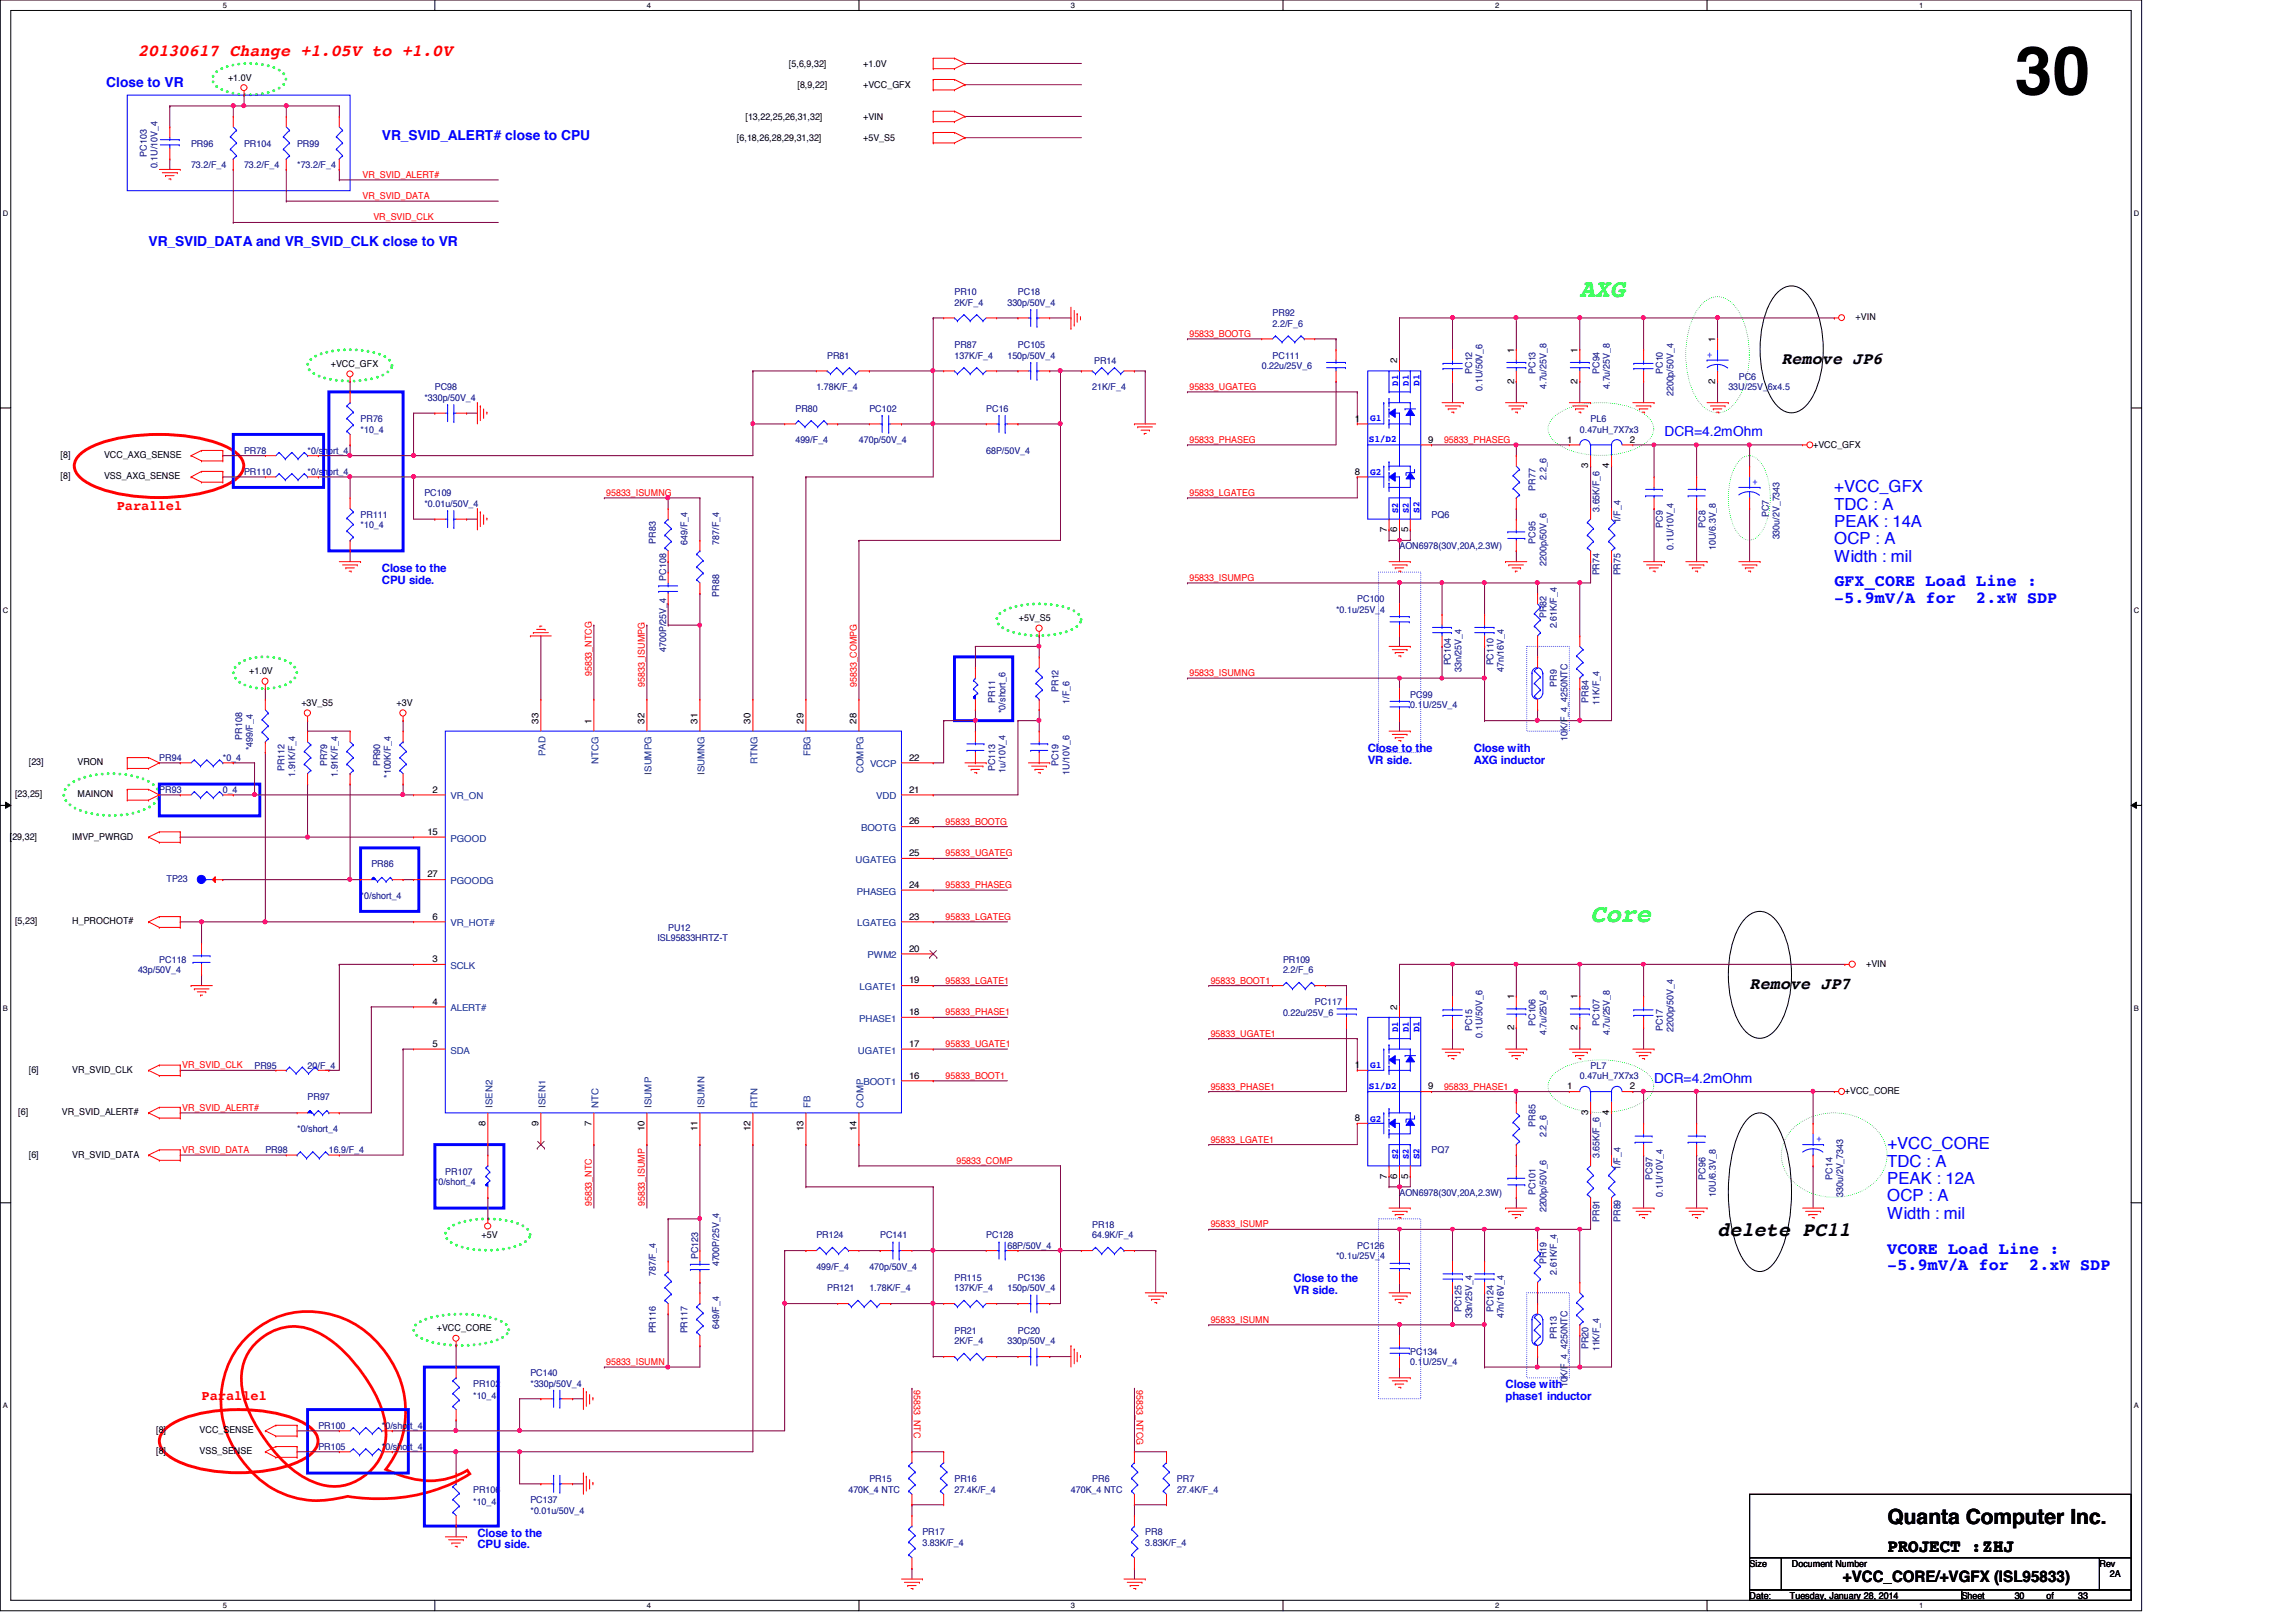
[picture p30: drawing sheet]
<svg xmlns="http://www.w3.org/2000/svg" width="297mm" height="210mm" viewBox="0 0 297 210" stroke-linecap="round" stroke-linejoin="round" font-family="sans-serif">
<defs><g id="words">
<text font-size="35.8" fill="#f00" x="36.9" y="199" transform="rotate(-35 36.9 199)">Q</text>
<text font-size="8.8" x="260.6" y="12.2">30</text>
<g font-size="3.3" fill="#0f0">
<text x="204.4" y="38.4">AXG</text>
<text x="205.8" y="119.3">Core</text>
</g>
<text font-size="2.7" x="244.2" y="197.3">Quanta Computer Inc.</text>
<text font-size="2.6" x="222.2" y="159.9">delete PC11</text>
<text font-size="2.3" x="244.2" y="200.8">PROJECT :ZHJ</text>
<text font-size="2.2" fill="#f00" x="17.9" y="7.3">20130617 Change +1.05V to +1.0V</text>
<g font-size="2.2">
<text x="230.5" y="47.1">Remove JP6</text>
<text x="226.3" y="128">Remove JP7</text>
</g>
<g font-size="2.2" fill="#00f">
<text x="237.3" y="63.7">+VCC_GFX</text>
<text x="237.3" y="66">TDC : A</text>
<text x="237.3" y="68.2">PEAK : 14A</text>
<text x="237.3" y="70.4">OCP : A</text>
<text x="237.3" y="78">-5.9mV/A for</text>
<text x="237.3" y="72.7">Width : mil</text>
<text x="237.3" y="75.8">GFX_CORE Load Line :</text>
<text x="255.7" y="78">2.xW SDP</text>
<text x="244.2" y="148.7">+VCC_CORE</text>
<text x="244.2" y="151">TDC : A</text>
<text x="244.2" y="153.2">PEAK : 12A</text>
<text x="244.2" y="155.4">OCP : A</text>
<text x="244.2" y="157.7">Width : mil</text>
<text x="244.2" y="162.2">VCORE Load Line :</text>
<text x="244.2" y="164.4">-5.9mV/A for</text>
<text x="262.5" y="164.4">2.xW SDP</text>
</g>
<text font-size="2" x="238.4" y="204.8">+VCC_CORE/+VGFX (ISL95833)</text>
<g font-size="1.8" fill="#00f">
<text x="13.8" y="11.2">Close to VR</text>
<text x="49.4" y="18.1">VR_SVID_ALERT# close to CPU</text>
<text x="19.2" y="31.8">VR_SVID_DATA and VR_SVID_CLK close to VR</text>
<text x="215.3" y="56.5">DCR=4.2mOhm</text>
<text x="214" y="140.1">DCR=4.2mOhm</text>
</g>
<g font-size="1.8" fill="#f00">
<text x="15.1" y="66">Parallel</text>
<text x="26.1" y="181.2">Parallel</text>
</g>
<g font-size="1.5" fill="#00f">
<text x="49.4" y="74">Close to the</text>
<text x="49.4" y="75.6">CPU side.</text>
<text x="177" y="97.4">Close to the</text>
<text x="177" y="98.9">VR side.</text>
<text x="190.7" y="97.4">Close with</text>
<text x="190.7" y="98.9">AXG inductor</text>
<text x="167.3" y="165.9">Close to the</text>
<text x="167.3" y="167.5">VR side.</text>
<text x="194.8" y="179.7">Close with</text>
<text x="194.8" y="181.2">phase1 inductor</text>
<text x="61.8" y="198.8">Close to the</text>
<text x="61.8" y="200.4">CPU side.</text>
</g>
<g font-size="1.2">
<text x="29.5" y="10.5">+1.0V</text>
<text x="102.1" y="8.7">[5,6,9,32]</text>
<text x="103.2" y="11.4">[8,9,22]</text>
<text x="111.7" y="8.7">+1.0V</text>
<text x="111.7" y="11.4">+VCC_GFX</text>
<text x="96.4" y="15.5">[13,22,25,26,31,32]</text>
<text x="111.7" y="15.5">+VIN</text>
<text x="95.3" y="18.3">[6,18,26,28,29,31,32]</text>
<text x="111.7" y="18.3">+5V_S5</text>
<text x="240.1" y="41.4">+VIN</text>
<text x="42.8" y="47.5">+VCC_GFX</text>
<text x="180.8" y="47" transform="rotate(-90 180.8 47)">2</text>
<text x="195.9" y="45.6" transform="rotate(-90 195.9 45.6)">1</text>
<text x="204.1" y="45.6" transform="rotate(-90 204.1 45.6)">1</text>
<text x="221.9" y="44.3" transform="rotate(-90 221.9 44.3)">1</text>
<text x="195.9" y="49.7" transform="rotate(-90 195.9 49.7)">2</text>
<text x="204.1" y="49.7" transform="rotate(-90 204.1 49.7)">2</text>
<text x="221.9" y="49.7" transform="rotate(-90 221.9 49.7)">2</text>
<text x="7.8" y="59.3">[8]</text>
<text x="13.5" y="59.3">VCC_AXG_SENSE</text>
<text x="175.3" y="54.6">1</text>
<text x="184.8" y="57.3">9</text>
<text x="202.7" y="57.3">1</text>
<text x="210.9" y="57.3">2</text>
<text x="234.6" y="57.9">+VCC_GFX</text>
<text x="7.8" y="62">[8]</text>
<text x="13.5" y="62">VSS_AXG_SENSE</text>
<text x="175.3" y="61.4">8</text>
<text x="205.5" y="60.6" transform="rotate(-90 205.5 60.6)">3</text>
<text x="208.2" y="60.6" transform="rotate(-90 208.2 60.6)">4</text>
<text x="179.4" y="68.8" transform="rotate(-90 179.4 68.8)">7</text>
<text x="180.8" y="68.8" transform="rotate(-90 180.8 68.8)">6</text>
<text x="182.2" y="68.8" transform="rotate(-90 182.2 68.8)">5</text>
<text x="131.8" y="80.4">+5V_S5</text>
<text x="32.3" y="87.2">+1.0V</text>
<text x="39" y="91.4">+3V_S5</text>
<text x="51.3" y="91.4">+3V</text>
<text x="69.7" y="93.6" transform="rotate(-90 69.7 93.6)">33</text>
<text x="76.5" y="93.6" transform="rotate(-90 76.5 93.6)">1</text>
<text x="83.4" y="93.6" transform="rotate(-90 83.4 93.6)">32</text>
<text x="90.3" y="93.6" transform="rotate(-90 90.3 93.6)">31</text>
<text x="97.1" y="93.6" transform="rotate(-90 97.1 93.6)">30</text>
<text x="104" y="93.6" transform="rotate(-90 104 93.6)">29</text>
<text x="110.8" y="93.6" transform="rotate(-90 110.8 93.6)">28</text>
<text x="3.7" y="99.1">[23]</text>
<text x="10" y="99.1">VRON</text>
<text x="117.6" y="98.4">22</text>
<text x="1.9" y="103.2">[23,25]</text>
<text x="10" y="103.2">MAINON</text>
<text x="56" y="102.6">2</text>
<text x="117.6" y="102.6">21</text>
<text x="117.6" y="106.7">26</text>
<text x="1.3" y="108.7">[29,32]</text>
<text x="9.4" y="108.7">IMVP_PWRGD</text>
<text x="55.3" y="108">15</text>
<text x="55.3" y="113.5">27</text>
<text x="117.6" y="110.8">25</text>
<text x="1.9" y="119.6">[5,23]</text>
<text x="9.4" y="119.6">H_PROCHOT#</text>
<text x="56" y="119">6</text>
<text x="117.6" y="119">23</text>
<text x="117.6" y="114.9">24</text>
<text x="56" y="124.5">3</text>
<text x="117.6" y="123.1">20</text>
<text x="241.4" y="125.1">+VIN</text>
<text x="56" y="130">4</text>
<text x="117.6" y="131.4">18</text>
<text x="117.6" y="127.3">19</text>
<text x="180.8" y="130.7" transform="rotate(-90 180.8 130.7)">2</text>
<text x="195.9" y="129.3" transform="rotate(-90 195.9 129.3)">1</text>
<text x="204.1" y="129.3" transform="rotate(-90 204.1 129.3)">1</text>
<text x="56" y="135.5">5</text>
<text x="117.6" y="135.5">17</text>
<text x="195.9" y="133.3" transform="rotate(-90 195.9 133.3)">2</text>
<text x="204.1" y="133.3" transform="rotate(-90 204.1 133.3)">2</text>
<text x="3.7" y="138.9">[6]</text>
<text x="9.4" y="138.9">VR_SVID_CLK</text>
<text x="117.6" y="139.6">16</text>
<text x="175.3" y="138.2">1</text>
<text x="184.8" y="141">9</text>
<text x="202.7" y="141">1</text>
<text x="210.9" y="141">2</text>
<text x="238.7" y="141.6">+VCC_CORE</text>
<text x="2.4" y="144.3">[6]</text>
<text x="3.7" y="149.8">[6]</text>
<text x="8" y="144.3">VR_SVID_ALERT#</text>
<text x="9.4" y="149.8">VR_SVID_DATA</text>
<text x="62.8" y="145.7" transform="rotate(-90 62.8 145.7)">8</text>
<text x="69.7" y="145.7" transform="rotate(-90 69.7 145.7)">9</text>
<text x="76.5" y="145.7" transform="rotate(-90 76.5 145.7)">7</text>
<text x="83.4" y="146.3" transform="rotate(-90 83.4 146.3)">10</text>
<text x="90.3" y="146.3" transform="rotate(-90 90.3 146.3)">11</text>
<text x="97.1" y="146.3" transform="rotate(-90 97.1 146.3)">12</text>
<text x="104" y="146.3" transform="rotate(-90 104 146.3)">13</text>
<text x="110.8" y="146.3" transform="rotate(-90 110.8 146.3)">14</text>
<text x="175.3" y="145.1">8</text>
<text x="205.5" y="144.3" transform="rotate(-90 205.5 144.3)">3</text>
<text x="208.2" y="144.3" transform="rotate(-90 208.2 144.3)">4</text>
<text x="179.4" y="152.5" transform="rotate(-90 179.4 152.5)">7</text>
<text x="180.8" y="152.5" transform="rotate(-90 180.8 152.5)">6</text>
<text x="182.2" y="152.5" transform="rotate(-90 182.2 152.5)">5</text>
<text x="62.3" y="160.2">+5V</text>
<text x="56.5" y="172.3">+VCC_CORE</text>
<text x="20.2" y="185.5">[8]</text>
<text x="25.8" y="185.5">VCC_SENSE</text>
<text x="20.2" y="188.2">[8]</text>
<text x="25.8" y="188.2">VSS_SENSE</text>
<text x="226.4" y="202.7">Size</text>
<text x="231.8" y="202.7">Document Number</text>
<text x="271.6" y="202.7">Rev</text>
<text x="226.4" y="206.9">Date:</text>
<text x="231.6" y="206.9">Tuesday, January 28, 2014</text>
<text x="253.8" y="206.9">Sheet</text>
<text x="260.6" y="206.9">30</text>
<text x="264.7" y="206.9">of</text>
<text x="268.9" y="206.9">33</text>
<text x="273" y="204.1">2A</text>
</g>
<g font-size="1.2" fill="#000080">
<text x="19" y="20.3" transform="rotate(-90 19 20.3)">PC103</text>
<text x="20.4" y="21.8" transform="rotate(-90 20.4 21.8)">0.1U/10V_4</text>
<text x="24.7" y="19">PR96</text>
<text x="24.7" y="21.7">73.2/F_4</text>
<text x="31.6" y="19">PR104</text>
<text x="31.6" y="21.7">73.2/F_4</text>
<text x="38.4" y="19">PR99</text>
<text x="38.4" y="21.7">*73.2/F_4</text>
<text x="123.5" y="38.1">PR10</text>
<text x="123.5" y="39.5">2K/F_4</text>
<text x="130.3" y="39.5">330p/50V_4</text>
<text x="131.7" y="38.1">PC18</text>
<text x="164.6" y="40.9">PR92</text>
<text x="107" y="46.4">PR81</text>
<text x="123.5" y="45">PR87</text>
<text x="123.5" y="46.4">137K/F_4</text>
<text x="130.3" y="46.4">150p/50V_4</text>
<text x="131.7" y="45">PC105</text>
<text x="141.6" y="47.1">PR14</text>
<text x="163.2" y="47.8">0.22u/25V_6</text>
<text x="164.6" y="46.4">PC111</text>
<text x="164.6" y="42.3">2.2/F_6</text>
<text x="54.9" y="51.9">*330p/50V_4</text>
<text x="56.3" y="50.5">PC98</text>
<text x="102.9" y="53.3">PR80</text>
<text x="105.6" y="50.5">1.78K/F_4</text>
<text x="112.5" y="53.3">PC102</text>
<text x="127.6" y="53.3">PC16</text>
<text x="141.3" y="50.5">21K/F_4</text>
<text x="190.5" y="48.4" transform="rotate(-90 190.5 48.4)">PC12</text>
<text x="191.8" y="50.6" transform="rotate(-90 191.8 50.6)">0.1U/50V_6</text>
<text x="198.7" y="48.4" transform="rotate(-90 198.7 48.4)">PC13</text>
<text x="200.1" y="50.3" transform="rotate(-90 200.1 50.3)">4.7u/25V_8</text>
<text x="206.9" y="48.4" transform="rotate(-90 206.9 48.4)">PC94</text>
<text x="208.3" y="50.3" transform="rotate(-90 208.3 50.3)">4.7u/25V_8</text>
<text x="215.1" y="48.4" transform="rotate(-90 215.1 48.4)">PC10</text>
<text x="216.5" y="51.3" transform="rotate(-90 216.5 51.3)">2200p/50V_4</text>
<text x="223.6" y="50.5">33U/25V_6x4.5</text>
<text x="225" y="49.1">PC6</text>
<text x="31.6" y="58.7">PR78</text>
<text x="39.8" y="58.7">*0/short_4</text>
<text x="46.6" y="54.6">PR76</text>
<text x="46.6" y="56">*10_4</text>
<text x="102.9" y="57.4">499/F_4</text>
<text x="111.1" y="57.4">470p/50V_4</text>
<text x="127.6" y="58.7">68P/50V_4</text>
<text x="204.4" y="56">0.47uH_7X7x3</text>
<text x="205.8" y="54.6">PL6</text>
<text x="31.6" y="61.5">PR110</text>
<text x="39.8" y="61.5">*0/short_4</text>
<text x="54.9" y="64.2">PC109</text>
<text x="54.9" y="65.6">*0.01u/50V_4</text>
<text x="198.7" y="63.5" transform="rotate(-90 198.7 63.5)">PR77</text>
<text x="200.1" y="62.1" transform="rotate(-90 200.1 62.1)">2.2_6</text>
<text x="46.6" y="67">PR111</text>
<text x="46.6" y="68.3">*10_4</text>
<text x="84.8" y="70.4" transform="rotate(-90 84.8 70.4)">PR83</text>
<text x="88.9" y="70.5" transform="rotate(-90 88.9 70.5)">649/F_4</text>
<text x="93" y="70.5" transform="rotate(-90 93 70.5)">787/F_4</text>
<text x="181.1" y="71.1">AON6978(30V,20A,2.3W)</text>
<text x="185.2" y="67">PQ6</text>
<text x="198.7" y="70.4" transform="rotate(-90 198.7 70.4)">PC95</text>
<text x="206.9" y="66.3" transform="rotate(-90 206.9 66.3)">3.65K/F_6</text>
<text x="209.6" y="67.7" transform="rotate(-90 209.6 67.7)">1/F_4</text>
<text x="215.1" y="68.3" transform="rotate(-90 215.1 68.3)">PC9</text>
<text x="216.5" y="71.2" transform="rotate(-90 216.5 71.2)">0.1U/10V_4</text>
<text x="220.6" y="68.3" transform="rotate(-90 220.6 68.3)">PC8</text>
<text x="222" y="71.2" transform="rotate(-90 222 71.2)">10U/6.3V_8</text>
<text x="228.9" y="66.9" transform="rotate(-90 228.9 66.9)">PC7</text>
<text x="230.2" y="69.8" transform="rotate(-90 230.2 69.8)">330u/2V_7343</text>
<text x="86.2" y="75.1" transform="rotate(-90 86.2 75.1)">PC108</text>
<text x="93" y="77.2" transform="rotate(-90 93 77.2)">PR88</text>
<text x="175.6" y="77.9">PC100</text>
<text x="200.1" y="73.2" transform="rotate(-90 200.1 73.2)">2200p/50V_6</text>
<text x="206.9" y="74.5" transform="rotate(-90 206.9 74.5)">PR74</text>
<text x="209.6" y="74.5" transform="rotate(-90 209.6 74.5)">PR75</text>
<text x="172.8" y="79.3">*0.1u/25V_4</text>
<text x="200.1" y="80" transform="rotate(-90 200.1 80)">PR82</text>
<text x="201.4" y="81.3" transform="rotate(-90 201.4 81.3)">2.61K/F_4</text>
<text x="86.2" y="84.3" transform="rotate(-90 86.2 84.3)">4700P/25V_4</text>
<text x="136.9" y="89.5" transform="rotate(-90 136.9 89.5)">PR12</text>
<text x="187.7" y="86.1" transform="rotate(-90 187.7 86.1)">PC104</text>
<text x="189.1" y="87" transform="rotate(-90 189.1 87)">33n/25V_4</text>
<text x="193.2" y="86.1" transform="rotate(-90 193.2 86.1)">PC110</text>
<text x="194.6" y="87" transform="rotate(-90 194.6 87)">47n/16V_4</text>
<text x="201.4" y="88.9" transform="rotate(-90 201.4 88.9)">PR9</text>
<text x="31.3" y="95.7" transform="rotate(-90 31.3 95.7)">PR108</text>
<text x="128.7" y="90.9" transform="rotate(-90 128.7 90.9)">PR11</text>
<text x="130.1" y="92.3" transform="rotate(-90 130.1 92.3)">*0/short_6</text>
<text x="138.3" y="91.1" transform="rotate(-90 138.3 91.1)">1/F_6</text>
<text x="182.5" y="90.3">PC99</text>
<text x="182.5" y="91.7">0.1U/25V_4</text>
<text x="202.8" y="95.8" transform="rotate(-90 202.8 95.8)">10K/F_4_4250NTC</text>
<text x="205.5" y="90.9" transform="rotate(-90 205.5 90.9)">PR84</text>
<text x="206.9" y="91.2" transform="rotate(-90 206.9 91.2)">11K/F_4</text>
<text x="20.6" y="98.5">PR94</text>
<text x="28.8" y="98.5">*0_4</text>
<text x="32.7" y="97.1" transform="rotate(-90 32.7 97.1)">*499/F_4</text>
<text x="36.8" y="99.8" transform="rotate(-90 36.8 99.8)">PR112</text>
<text x="38.2" y="100.5" transform="rotate(-90 38.2 100.5)">1.91K/F_4</text>
<text x="42.3" y="99.1" transform="rotate(-90 42.3 99.1)">PR79</text>
<text x="43.7" y="100.5" transform="rotate(-90 43.7 100.5)">1.91K/F_4</text>
<text x="49.2" y="99.1" transform="rotate(-90 49.2 99.1)">PR90</text>
<text x="50.5" y="100.7" transform="rotate(-90 50.5 100.7)">*100K/F_4</text>
<text x="128.7" y="99.8" transform="rotate(-90 128.7 99.8)">PC113</text>
<text x="130.1" y="100" transform="rotate(-90 130.1 100)">1u/10V_4</text>
<text x="136.9" y="99.1" transform="rotate(-90 136.9 99.1)">PC19</text>
<text x="138.3" y="100.2" transform="rotate(-90 138.3 100.2)">1U/10V_6</text>
<text x="20.6" y="102.6">PR93</text>
<text x="28.8" y="102.6">0_4</text>
<text x="48" y="112.2">PR86</text>
<text x="21.5" y="114.1">TP23</text>
<text x="46.6" y="116.3">*0/short_4</text>
<text x="17.9" y="125.9">43p/50V_4</text>
<text x="20.6" y="124.6">PC118</text>
<text x="85" y="121.8">ISL95833HRTZ-T</text>
<text x="86.4" y="120.4">PU12</text>
<text x="166" y="124.6">PR109</text>
<text x="166" y="125.9">2.2/F_6</text>
<text x="166" y="131.4">0.22u/25V_6</text>
<text x="170.1" y="130">PC117</text>
<text x="190.5" y="133.4" transform="rotate(-90 190.5 133.4)">PC15</text>
<text x="191.8" y="134.3" transform="rotate(-90 191.8 134.3)">0.1U/50V_6</text>
<text x="198.7" y="132.8" transform="rotate(-90 198.7 132.8)">PC106</text>
<text x="200.1" y="134" transform="rotate(-90 200.1 134)">4.7u/25V_8</text>
<text x="206.9" y="132.8" transform="rotate(-90 206.9 132.8)">PC107</text>
<text x="208.3" y="134" transform="rotate(-90 208.3 134)">4.7u/25V_8</text>
<text x="215.1" y="133.4" transform="rotate(-90 215.1 133.4)">PC17</text>
<text x="216.5" y="133.6" transform="rotate(-90 216.5 133.6)">2200p/50V_4</text>
<text x="32.9" y="138.3">PR95</text>
<text x="39.8" y="142.4">PR97</text>
<text x="39.8" y="138.3">20/F_4</text>
<text x="204.4" y="139.7">0.47uH_7X7x3</text>
<text x="205.8" y="138.3">PL7</text>
<text x="34.3" y="149.3">PR98</text>
<text x="38.4" y="146.5">*0/short_4</text>
<text x="42.5" y="149.3">16.9/F_4</text>
<text x="185.2" y="149.3">PQ7</text>
<text x="198.7" y="145.8" transform="rotate(-90 198.7 145.8)">PR85</text>
<text x="200.1" y="147.2" transform="rotate(-90 200.1 147.2)">2.2_6</text>
<text x="206.9" y="149.9" transform="rotate(-90 206.9 149.9)">3.65K/F_6</text>
<text x="56.3" y="153.4">*0/short_4</text>
<text x="57.6" y="152">PR107</text>
<text x="181.1" y="154.7">AON6978(30V,20A,2.3W)</text>
<text x="198.7" y="154.7" transform="rotate(-90 198.7 154.7)">PC101</text>
<text x="209.6" y="151.4" transform="rotate(-90 209.6 151.4)">1/F_4</text>
<text x="213.8" y="152.7" transform="rotate(-90 213.8 152.7)">PC97</text>
<text x="215.1" y="154.9" transform="rotate(-90 215.1 154.9)">0.1U/10V_4</text>
<text x="220.6" y="152.7" transform="rotate(-90 220.6 152.7)">PC96</text>
<text x="222" y="154.9" transform="rotate(-90 222 154.9)">10U/6.3V_8</text>
<text x="237.1" y="152.7" transform="rotate(-90 237.1 152.7)">PC14</text>
<text x="238.5" y="154.9" transform="rotate(-90 238.5 154.9)">330u/2V_7343</text>
<text x="105.6" y="160.2">PR124</text>
<text x="113.9" y="160.2">PC141</text>
<text x="127.6" y="160.2">PC128</text>
<text x="130.3" y="161.6">68P/50V_4</text>
<text x="141.3" y="158.9">PR18</text>
<text x="141.3" y="160.2">64.9K/F_4</text>
<text x="175.6" y="161.6">PC126</text>
<text x="200.1" y="156.9" transform="rotate(-90 200.1 156.9)">2200p/50V_6</text>
<text x="206.9" y="158.1" transform="rotate(-90 206.9 158.1)">PR91</text>
<text x="209.6" y="158.1" transform="rotate(-90 209.6 158.1)">PR89</text>
<text x="84.8" y="165.1" transform="rotate(-90 84.8 165.1)">787/F_4</text>
<text x="90.3" y="162.9" transform="rotate(-90 90.3 162.9)">PC123</text>
<text x="93" y="163.9" transform="rotate(-90 93 163.9)">4700P/25V_4</text>
<text x="105.6" y="164.3">499/F_4</text>
<text x="107" y="167.1">PR121</text>
<text x="112.5" y="167.1">1.78K/F_4</text>
<text x="112.5" y="164.3">470p/50V_4</text>
<text x="123.5" y="165.7">PR115</text>
<text x="123.5" y="167.1">137K/F_4</text>
<text x="130.3" y="167.1">150p/50V_4</text>
<text x="131.7" y="165.7">PC136</text>
<text x="172.8" y="163">*0.1u/25V_4</text>
<text x="200.1" y="163.6" transform="rotate(-90 200.1 163.6)">PR19</text>
<text x="201.4" y="165" transform="rotate(-90 201.4 165)">2.61K/F_4</text>
<text x="84.8" y="172.6" transform="rotate(-90 84.8 172.6)">PR116</text>
<text x="88.9" y="172.6" transform="rotate(-90 88.9 172.6)">PR117</text>
<text x="93" y="172" transform="rotate(-90 93 172)">649/F_4</text>
<text x="123.5" y="172.6">PR21</text>
<text x="123.5" y="173.9">2K/F_4</text>
<text x="130.3" y="173.9">330p/50V_4</text>
<text x="131.7" y="172.6">PC20</text>
<text x="189.1" y="169.8" transform="rotate(-90 189.1 169.8)">PC125</text>
<text x="190.5" y="170.6" transform="rotate(-90 190.5 170.6)">33n/25V_4</text>
<text x="193.2" y="169.8" transform="rotate(-90 193.2 169.8)">PC124</text>
<text x="194.6" y="170.6" transform="rotate(-90 194.6 170.6)">47n/16V_4</text>
<text x="201.4" y="173.2" transform="rotate(-90 201.4 173.2)">PR13</text>
<text x="61.2" y="179.5">PR102</text>
<text x="68.6" y="178.1">PC140</text>
<text x="68.6" y="179.5">*330p/50V_4</text>
<text x="182.5" y="175.3">PC134</text>
<text x="182.5" y="176.7">0.1U/25V_4</text>
<text x="202.8" y="179.5" transform="rotate(-90 202.8 179.5)">10K/F_4_4250NTC</text>
<text x="205.5" y="174.6" transform="rotate(-90 205.5 174.6)">PR20</text>
<text x="206.9" y="174.9" transform="rotate(-90 206.9 174.9)">11K/F_4</text>
<text x="41.2" y="184.9">PR100</text>
<text x="49.4" y="184.9">*0/short_4</text>
<text x="61.2" y="181.1">*10_4</text>
<text x="41.2" y="187.7">PR105</text>
<text x="49.4" y="187.7">*0/short_4</text>
<text x="112.5" y="191.8">PR15</text>
<text x="123.5" y="191.8">PR16</text>
<text x="141.3" y="191.8">PR6</text>
<text x="152.3" y="191.8">PR7</text>
<text x="61.2" y="193.2">PR106</text>
<text x="61.2" y="194.8">*10_4</text>
<text x="68.6" y="194.5">PC137</text>
<text x="68.6" y="195.9">*0.01u/50V_4</text>
<text x="109.8" y="193.2">470K_4 NTC</text>
<text x="123.5" y="193.2">27.4K/F_4</text>
<text x="138.6" y="193.2">470K_4 NTC</text>
<text x="152.3" y="193.2">27.4K/F_4</text>
<text x="119.3" y="198.6">PR17</text>
<text x="119.3" y="200">3.83K/F_4</text>
<text x="148.2" y="198.6">PR8</text>
<text x="148.2" y="200">3.83K/F_4</text>
</g>
<g font-size="1.2" fill="#f00">
<text x="46.9" y="23">VR_SVID_ALERT#</text>
<text x="46.9" y="25.8">VR_SVID_DATA</text>
<text x="48.3" y="28.5">VR_SVID_CLK</text>
<text x="153.9" y="43.6">95833_BOOTG</text>
<text x="153.9" y="50.5">95833_UGATEG</text>
<text x="153.9" y="57.3">95833_PHASEG</text>
<text x="186.8" y="57.3">95833_PHASEG</text>
<text x="78.4" y="64.2">95833_ISUMNG</text>
<text x="153.9" y="64.2">95833_LGATEG</text>
<text x="153.9" y="75.2">95833_ISUMPG</text>
<text x="76.6" y="87.5" transform="rotate(-90 76.6 87.5)">95833_NTCG</text>
<text x="83.4" y="88.9" transform="rotate(-90 83.4 88.9)">95833_ISUMPG</text>
<text x="110.9" y="88.9" transform="rotate(-90 110.9 88.9)">95833_COMPG</text>
<text x="153.9" y="87.5">95833_ISUMNG</text>
<text x="122.3" y="106.7">95833_BOOTG</text>
<text x="122.3" y="110.8">95833_UGATEG</text>
<text x="122.3" y="114.9">95833_PHASEG</text>
<text x="122.3" y="119">95833_LGATEG</text>
<text x="122.3" y="131.4">95833_PHASE1</text>
<text x="122.3" y="127.3">95833_LGATE1</text>
<text x="156.6" y="127.3">95833_BOOT1</text>
<text x="122.3" y="135.5">95833_UGATE1</text>
<text x="156.6" y="134.2">95833_UGATE1</text>
<text x="23.6" y="143.8">VR_SVID_ALERT#</text>
<text x="23.6" y="138.3">VR_SVID_CLK</text>
<text x="122.3" y="139.6">95833_BOOT1</text>
<text x="156.6" y="141">95833_PHASE1</text>
<text x="186.8" y="141">95833_PHASE1</text>
<text x="23.6" y="149.2">VR_SVID_DATA</text>
<text x="156.6" y="147.9">95833_LGATE1</text>
<text x="123.7" y="150.6">95833_COMP</text>
<text x="76.6" y="156.1" transform="rotate(-90 76.6 156.1)">95833_NTC</text>
<text x="83.4" y="156.1" transform="rotate(-90 83.4 156.1)">95833_ISUMP</text>
<text x="156.6" y="158.8">95833_ISUMP</text>
<text x="156.6" y="171.2">95833_ISUMN</text>
<text x="78.4" y="176.7">95833_ISUMN</text>
<text x="118.2" y="179.9" transform="rotate(90 118.2 179.9)">95833_NTC</text>
<text x="147" y="179.9" transform="rotate(90 147 179.9)">95833_NTCG</text>
</g>
<g font-size="1.2" fill="#00f">
<text x="220.8" y="46.3">+</text>
<text x="180.9" y="49.9" transform="rotate(-90 180.9 49.9)">D1</text>
<text x="182.3" y="49.9" transform="rotate(-90 182.3 49.9)">D1</text>
<text x="183.6" y="49.9" transform="rotate(-90 183.6 49.9)">D1</text>
<text x="177.1" y="57.2">S1/D2</text>
<text x="177.2" y="54.5">G1</text>
<text x="177.3" y="61.5">G2</text>
<text x="226.7" y="62.7">+</text>
<text x="180.9" y="66.4" transform="rotate(-90 180.9 66.4)">S2</text>
<text x="182.3" y="66.4" transform="rotate(-90 182.3 66.4)">S2</text>
<text x="183.6" y="66.4" transform="rotate(-90 183.6 66.4)">S2</text>
<text x="180.9" y="133.6" transform="rotate(-90 180.9 133.6)">D1</text>
<text x="182.3" y="133.6" transform="rotate(-90 182.3 133.6)">D1</text>
<text x="183.6" y="133.6" transform="rotate(-90 183.6 133.6)">D1</text>
<text x="177.1" y="140.9">S1/D2</text>
<text x="177.2" y="138.2">G1</text>
<text x="177.3" y="145.2">G2</text>
<text x="235" y="147.7">+</text>
<text x="180.9" y="150" transform="rotate(-90 180.9 150)">S2</text>
<text x="182.3" y="150" transform="rotate(-90 182.3 150)">S2</text>
<text x="183.6" y="150" transform="rotate(-90 183.6 150)">S2</text>
</g>
<g font-size="1.2" fill="#004080">
<text x="70.6" y="97.9" transform="rotate(-90 70.6 97.9)">PAD</text>
<text x="77.4" y="98.8" transform="rotate(-90 77.4 98.8)">NTCG</text>
<text x="84.3" y="100.2" transform="rotate(-90 84.3 100.2)">ISUMPG</text>
<text x="91.1" y="100.3" transform="rotate(-90 91.1 100.3)">ISUMNG</text>
<text x="98" y="98.8" transform="rotate(-90 98 98.8)">RTNG</text>
<text x="104.9" y="97.9" transform="rotate(-90 104.9 97.9)">FBG</text>
<text x="111.7" y="100" transform="rotate(-90 111.7 100)">COMPG</text>
<text x="112.6" y="99.3">VCCP</text>
<text x="58.3" y="103.5">VR_ON</text>
<text x="111.4" y="107.6">BOOTG</text>
<text x="113.4" y="103.5">VDD</text>
<text x="58.3" y="108.9">PGOOD</text>
<text x="110.7" y="111.7">UGATEG</text>
<text x="58.3" y="119.9">VR_HOT#</text>
<text x="58.3" y="114.4">PGOODG</text>
<text x="110.9" y="115.8">PHASEG</text>
<text x="110.9" y="119.9">LGATEG</text>
<text x="58.3" y="125.4">SCLK</text>
<text x="112.2" y="124">PWM2</text>
<text x="58.3" y="130.9">ALERT#</text>
<text x="111.2" y="128.1">LGATE1</text>
<text x="58.3" y="136.4">SDA</text>
<text x="111" y="136.4">UGATE1</text>
<text x="111.2" y="132.2">PHASE1</text>
<text x="63.7" y="143.3" transform="rotate(-90 63.7 143.3)">ISEN2</text>
<text x="70.6" y="143.3" transform="rotate(-90 70.6 143.3)">ISEN1</text>
<text x="77.4" y="143.3" transform="rotate(-90 77.4 143.3)">NTC</text>
<text x="84.3" y="143.3" transform="rotate(-90 84.3 143.3)">ISUMP</text>
<text x="91.1" y="143.3" transform="rotate(-90 91.1 143.3)">ISUMN</text>
<text x="98" y="143.3" transform="rotate(-90 98 143.3)">RTN</text>
<text x="104.9" y="143.3" transform="rotate(-90 104.9 143.3)">FB</text>
<text x="111.7" y="143.3" transform="rotate(-90 111.7 143.3)">COMP</text>
<text x="111.7" y="140.5">BOOT1</text>
</g>
<g font-size="1">
<text x="28.8" y="1">5</text>
<text x="83.7" y="1">4</text>
<text x="138.6" y="1">3</text>
<text x="193.4" y="1">2</text>
<text x="248.3" y="1">1</text>
<text x=".4" y="27.9">D</text>
<text x="276.1" y="27.9">D</text>
<text x=".4" y="79.4">C</text>
<text x="276.1" y="79.4">C</text>
<text x=".4" y="130.8">B</text>
<text x="276.1" y="130.8">B</text>
<text x=".4" y="182.2">A</text>
<text x="276.1" y="182.2">A</text>
<text x="28.8" y="208.1">5</text>
<text x="83.7" y="208.1">4</text>
<text x="138.6" y="208.1">3</text>
<text x="193.4" y="208.1">2</text>
<text x="248.3" y="208.1">1</text>
</g>
</g></defs>
<path d="M0 0h277.1v208.4h-277.1zM1.4 1.4h274.3v205.7h-274.3z" fill="none" stroke="#000" stroke-width=".13"/>
<g fill="#fff">
<path d="M28.8 .1h.6v1.1h-.6z"/>
<path d="M28.8 207.2h.6v1.1h-.6z"/>
</g>
<path d="M56.3 0v1.4M56.3 207.1v1.3" fill="none" stroke="#000" stroke-width=".13"/>
<g fill="#fff">
<path d="M83.7 .1h.5v1.1h-.5z"/>
<path d="M83.7 207.2h.5v1.1h-.5z"/>
</g>
<path d="M111.1 0v1.4M111.1 207.1v1.3" fill="none" stroke="#000" stroke-width=".13"/>
<g fill="#fff">
<path d="M138.6 .1h.5v1.1h-.5z"/>
<path d="M138.6 207.2h.5v1.1h-.5z"/>
</g>
<path d="M166 0v1.4M166 207.1v1.3" fill="none" stroke="#000" stroke-width=".13"/>
<g fill="#fff">
<path d="M193.4 .1h.6v1.1h-.6z"/>
<path d="M193.4 207.2h.6v1.1h-.6z"/>
</g>
<path d="M220.8 0v1.4M220.8 207.1v1.3" fill="none" stroke="#000" stroke-width=".13"/>
<g fill="#fff">
<path d="M248.3 .1h.5v1.1h-.5z"/>
<path d="M248.3 207.2h.5v1.1h-.5z"/>
<path d="M.4 27.1h.7v1.1h-.7z"/>
<path d="M276.1 27.1h.7v1.1h-.7z"/>
<path d="M.4 78.5h.7v1.1h-.7z"/>
<path d="M276.1 78.5h.7v1.1h-.7z"/>
</g>
<path d="M0 52.8h1.4M275.7 52.8h1.4" fill="none" stroke="#000" stroke-width=".13"/>
<g fill="#fff">
<path d="M.4 129.9h.6v1.1h-.6z"/>
<path d="M276.1 129.9h.6v1.1h-.6z"/>
</g>
<path d="M0 104.2h1.4M.7 103.8l.7 .4-.7 .4zM275.7 104.2h1.4M275.7 104.2l.7-.4v.8z" fill="none" stroke="#000" stroke-width=".13"/>
<path d="M.7 103.8l.7 .4-.7 .4zM275.7 104.2l.7-.4v.8z" fill="#000"/>
<g fill="#fff">
<path d="M.4 181.4h.6v1.1h-.6z"/>
<path d="M276.1 181.4h.6v1.1h-.6z"/>
</g>
<path d="M229.9 37.9a2.38 2.38 0 0 1 3.7 0 10 10 0 0 1 2.2 6 13.3 13.3 0 0 1-1.6 7.9 2.84 2.84 0 0 1-3.1 1.5 4.2 4.2 0 0 1-2.2-2.3 14.8 14.8 0 0 1 0-11.6l.5-.8zM225.8 118.9a2.38 2.38 0 0 1 3.7 0 10 10 0 0 1 2.2 5.9 13.3 13.3 0 0 1-1.6 8 2.84 2.84 0 0 1-3.1 1.5 4.2 4.2 0 0 1-2.2-2.3 14.8 14.8 0 0 1 0-11.7l.5-.8zM0 155.7h1.4M226 145a2.03 2.03 0 0 1 3.4 0 12.5 12.5 0 0 1 2.2 6.3 21.5 21.5 0 0 1-1.3 10.7 4.4 4.4 0 0 1-2 2.4 2.04 2.04 0 0 1-2.3-.8 12.7 12.7 0 0 1-2.2-6.4 21.7 21.7 0 0 1 1.2-10.7zM275.7 155.7h1.4" fill="none" stroke="#000" stroke-width=".13"/>
<path d="M178.3 74h5.5v23.4h-5.5zM197.5 83.7h5.5v10.9h-5.5zM178.3 157.7h5.5v23.3h-5.5zM197.5 167.3h5.5v11h-5.5z" fill="none" stroke="#00f" stroke-width=".13" stroke-dasharray="0 .3"/>
<path d="M10.5 58.7a12.1 12.1 0 0 1 5.8-2.2 26.4 26.4 0 0 1 12 .9 6.2 6.2 0 0 1 2.8 1.8 1.81 1.81 0 0 1-.4 2.7 12.2 12.2 0 0 1-5.9 2.2 25.9 25.9 0 0 1-12-.9 5.3 5.3 0 0 1-3.1-2.4 1.91 1.91 0 0 1 .8-2.1zM21.6 184.8a12.6 12.6 0 0 1 6.3-2.2 21.8 21.8 0 0 1 10.7 1.2 4.3 4.3 0 0 1 2.4 2.1 2.05 2.05 0 0 1-.8 2.3 12.7 12.7 0 0 1-6.4 2.2 21.3 21.3 0 0 1-10.7-1.2 4.3 4.3 0 0 1-2.4-2.1 2.04 2.04 0 0 1 .9-2.3z" fill="none" stroke="#f00" stroke-width=".38"/>
<path d="M30.2 56.2h11.7v6.9h-11.7zM42.5 50.7h9.7v20.6h-9.7zM123.5 85h7.5v8.3h-7.5zM20.6 101.5h13v4.1h-13zM46.6 109.7h7.6v8.2h-7.6zM56.3 148.1h8.9v8.2h-8.9zM54.9 176.9h9.6v20.6h-9.6zM39.8 182.4h13v8.2h-13z" fill="none" stroke="#00f" stroke-width=".38"/>
<path d="M27.8 9.4a6.6 6.6 0 0 1 4.4-1.2 6.7 6.7 0 0 1 4.4 1.2 1.02 1.02 0 0 1 0 1.6 6.8 6.8 0 0 1-4.4 1.3 6.6 6.6 0 0 1-4.4-1.3 1.03 1.03 0 0 1 0-1.6zM40.2 46.5a8.4 8.4 0 0 1 5.1-1.2 8.5 8.5 0 0 1 5 1.2 .94 .94 0 0 1 0 1.6 8.5 8.5 0 0 1-5 1.2 8.4 8.4 0 0 1-5.1-1.2 .95 .95 0 0 1 0-1.6zM129.4 79.4a8.4 8.4 0 0 1 5-1.3 8.5 8.5 0 0 1 5 1.3 .96 .96 0 0 1 0 1.6 8.4 8.4 0 0 1-5 1.3 8.3 8.3 0 0 1-5-1.3 .97 .97 0 0 1 0-1.6zM30.5 86.2a5.2 5.2 0 0 1 3.8-1.2 5.2 5.2 0 0 1 3.8 1.2 1.24 1.24 0 0 1-.4 2 6.8 6.8 0 0 1-6.8 0 1.29 1.29 0 0 1-.4-2zM8.6 101.9a7.1 7.1 0 0 1 4.7-1.7 10.7 10.7 0 0 1 6.4 1.2 1.53 1.53 0 0 1 .9 1.4 1.53 1.53 0 0 1-.9 1.4 11.1 11.1 0 0 1-8.4 1 4.5 4.5 0 0 1-2.9-1.9l-.1-.5 .1-.5zM58 159a8.4 8.4 0 0 1 5.1-1.3 8.5 8.5 0 0 1 5 1.3 .94 .94 0 0 1 0 1.5 8.6 8.6 0 0 1-5 1.3 8.4 8.4 0 0 1-5.1-1.3 .95 .95 0 0 1 0-1.5zM53.9 171.4a8.6 8.6 0 0 1 4.6-1.3 13.7 13.7 0 0 1 6.5 1 1.06 1.06 0 0 1 .7 1.3 3.6 3.6 0 0 1-2.1 1.2 15.9 15.9 0 0 1-8.6-.2 1.85 1.85 0 0 1-1.5-1.3l.1-.4z" fill="none" stroke="#00ff40" stroke-width=".38" stroke-dasharray="0 .8"/>
<path d="M220.3 39.2a2.55 2.55 0 0 1 3.8 0 8.7 8.7 0 0 1 2.2 5.5 11.3 11.3 0 0 1-1.7 7.3 2.92 2.92 0 0 1-3.1 1.3 4.5 4.5 0 0 1-2.6-3 12.6 12.6 0 0 1 .4-9.7l.5-.8zM201 53.9a8.9 8.9 0 0 1 6.1-1.8 9.6 9.6 0 0 1 6.1 1.8 1.96 1.96 0 0 1 0 3.2 9.9 9.9 0 0 1-7.2 1.8 8.3 8.3 0 0 1-5-1.8 1.98 1.98 0 0 1 0-3.2zM224.9 59.7a1.64 1.64 0 0 1 2.8 0 8.8 8.8 0 0 1 .9 7.5 4 4 0 0 1-1.8 2.6 1.65 1.65 0 0 1-1.9-.7 9 9 0 0 1-.9-7.4l.6-1.5zM201 139a8.9 8.9 0 0 1 6.1-1.8 9.6 9.6 0 0 1 6.1 1.8 1.96 1.96 0 0 1 0 3.1 9.9 9.9 0 0 1-7.2 1.8 8.3 8.3 0 0 1-5-1.8 1.98 1.98 0 0 1 0-3.1zM231.8 146.2a8 8 0 0 1 11 0 4.7 4.7 0 0 1-.7 7.1 8 8 0 0 1-10.3-.6 4.6 4.6 0 0 1 0-6.5z" fill="none" stroke="#00ff40" stroke-width=".13" stroke-dasharray="0 .3"/>
<path d="M16.5 12.3h28.8v12.4h-28.8z" fill="none" stroke="#00f" stroke-width=".13"/>
<path d="M126.2 83.7h.1M126.2 93.3h.1M126.2 83.7v2.7M126.2 93.3v1.3M131.7 93.3h.1M131.7 93.3v9.6M134.4 93.3h.1M134.4 83.7h.1M134.4 83.7v1.3M134.4 93.3v1.3" fill="none" stroke="#800040" stroke-width=".13"/>
<circle cx="134.4" cy="83.6" r=".25" fill="#f0f"/>
<circle cx="134.4" cy="83.6" r=".25" fill="none" stroke="#f0f" stroke-width=".13"/>
<path d="M120.7 98.7h.1M122.1 93.3h.1M122.1 93.3v5.4h-1.4M126.2 83.7h.1M131.7 93.3h2.7M134.4 82.3h.1M134.4 93.3h.1M134.4 91.9h.1M134.4 82.3v1.4h-8.2M134.4 91.9v1.4M120.7 102.9h11M120.7 102.9h.1" fill="none" stroke="#800040" stroke-width=".13"/>
<circle cx="134.4" cy="93.2" r=".26" fill="#f0f"/>
<circle cx="134.4" cy="93.2" r=".26" fill="none" stroke="#f0f" stroke-width=".13"/>
<path d="M122.1 93.3h.1M126.2 91.9h.1M126.2 91.9v1.4h-4.1" fill="none" stroke="#800040" stroke-width=".13"/>
<circle cx="126.2" cy="93.2" r=".26" fill="#f0f"/>
<circle cx="126.2" cy="93.2" r=".26" fill="none" stroke="#f0f" stroke-width=".13"/>
<g fill="none" stroke="#800040" stroke-width=".13">
<path d="M156.4 134.4h.1M156.4 134.4h19.2M171.5 127.6h2.7M174.2 133h.1M174.2 127.6h.1M174.2 127.6v1.3M174.2 133v8.3M204.4 124.8h8.2M212.6 124.8h.1M179.7 152.2h.1M179.7 152.2v1.4M196.2 141.3h.1"/>
<path d="M196.2 155h.1M196.2 149.5h.1M196.2 141.3v1.3M196.2 149.5v1.4M196.2 155v1.3"/>
</g>
<circle cx="204.4" cy="124.8" r=".25" fill="#f0f"/>
<circle cx="204.4" cy="124.8" r=".25" fill="none" stroke="#f0f" stroke-width=".13"/>
<circle cx="212.6" cy="124.8" r=".25" fill="#f0f"/>
<circle cx="212.6" cy="124.8" r=".25" fill="none" stroke="#f0f" stroke-width=".13"/>
<path d="M212.6 149.5h.1M212.6 141.3h.1M212.6 141.3v4.1M212.6 149.5v6.8M219.5 149.5h.1M219.5 141.3h.1M219.5 141.3v4.1M219.5 149.5v6.8" fill="none" stroke="#800040" stroke-width=".13"/>
<circle cx="212.6" cy="141.2" r=".26" fill="#f0f"/>
<circle cx="212.6" cy="141.2" r=".26" fill="none" stroke="#f0f" stroke-width=".13"/>
<path d="M181.1 153.6h.1M181.1 153.6v2.7" fill="none" stroke="#800040" stroke-width=".13"/>
<circle cx="181.1" cy="153.6" r=".26" fill="#f0f"/>
<circle cx="181.1" cy="153.6" r=".26" fill="none" stroke="#f0f" stroke-width=".13"/>
<path d="M187.9 124.8h8.3M187.9 124.8h.1M156.4 148.1h.1M156.4 148.1h19.2M182.5 152.2h.1M182.5 152.2v1.4M196.2 141.3h.1M196.2 141.3h6.8" fill="none" stroke="#800040" stroke-width=".13"/>
<circle cx="196.1" cy="124.8" r=".25" fill="#f0f"/>
<circle cx="196.1" cy="124.8" r=".25" fill="none" stroke="#f0f" stroke-width=".13"/>
<circle cx="187.9" cy="124.8" r=".25" fill="#f0f"/>
<circle cx="187.9" cy="124.8" r=".25" fill="none" stroke="#f0f" stroke-width=".13"/>
<g fill="none" stroke="#800040" stroke-width=".13">
<path d="M156.4 127.6h.1M156.4 127.6h8.2M181.1 124.8h.1M181.1 124.8v5.5M181.1 124.8h6.8M187.9 133h.1M187.9 124.8h.1M187.9 124.8v4.1M187.9 133v2.8M196.2 133h.1M196.2 124.8h.1M196.2 124.8v4.1"/>
<path d="M196.2 133v2.8M196.2 124.8h8.2M204.4 133h.1M204.4 124.8h.1M204.4 124.8v4.1M204.4 133v2.8M212.6 133h.1M212.6 133v2.8M179.7 153.6h1.4M179.7 153.6h.1M211.2 141.3h.1M211.2 141.3h23.4"/>
<path d="M212.6 141.3h.1M234.6 141.3h.1"/>
</g>
<circle cx="219.5" cy="141.2" r=".26" fill="#f0f"/>
<circle cx="219.5" cy="141.2" r=".26" fill="none" stroke="#f0f" stroke-width=".13"/>
<path d="M234.4 141h.1l.2 .1v.3l-.2 .1-.1-.1z" fill-rule="evenodd" fill="#f0f"/>
<path d="M234.4 141h.1l.2 .1v.3l-.2 .1-.1-.1z" fill="none" stroke="#f0f" stroke-width=".13"/>
<path d="M212.6 128.9h.1M212.6 124.8v4.1M156.4 141.3h.1M156.4 159.1h.1M156.4 141.3h17.8M156.4 159.1h24.7M181.1 152.2h.1M181.1 153.6h.1M181.1 152.2v1.4M181.1 153.6h1.4" fill="none" stroke="#800040" stroke-width=".13"/>
<circle cx="181.1" cy="159.1" r=".25" fill="#f0f"/>
<circle cx="181.1" cy="159.1" r=".25" fill="none" stroke="#f0f" stroke-width=".13"/>
<path d="M181.1 159.1h.1M181.1 159.1v2.7M187.9 159.1h.1M187.9 159.1h4.2M181.1 171.4h.1M181.1 171.4v1.4M192.1 171.4h.1M192.1 171.5v5.4" fill="none" stroke="#800040" stroke-width=".13"/>
<circle cx="192" cy="159.1" r=".25" fill="#f0f"/>
<circle cx="192" cy="159.1" r=".25" fill="none" stroke="#f0f" stroke-width=".13"/>
<circle cx="187.9" cy="159.1" r=".25" fill="#f0f"/>
<circle cx="187.9" cy="159.1" r=".25" fill="none" stroke="#f0f" stroke-width=".13"/>
<path d="M204.4 159.1h.1M204.4 159.1v6.8M205.8 156.3h.1M205.8 156.3v2.8h-1.4M192.1 176.9h.1M198.9 167.3h.1M198.9 176.9h.1M198.9 167.3v1.4M204.4 172.8h.1M204.4 172.8v4.1h-12.3" fill="none" stroke="#800040" stroke-width=".13"/>
<circle cx="198.9" cy="176.9" r=".26" fill="#f0f"/>
<circle cx="198.9" cy="176.9" r=".26" fill="none" stroke="#f0f" stroke-width=".13"/>
<path d="M192.1 159.1h.1M192.1 159.1h6.8" fill="none" stroke="#800040" stroke-width=".13"/>
<circle cx="198.9" cy="159.1" r=".25" fill="#f0f"/>
<circle cx="198.9" cy="159.1" r=".25" fill="none" stroke="#f0f" stroke-width=".13"/>
<path d="M204.4 176.9h.1M204.4 176.9h4.1" fill="none" stroke="#800040" stroke-width=".13"/>
<circle cx="204.4" cy="176.9" r=".26" fill="#f0f"/>
<circle cx="204.4" cy="176.9" r=".26" fill="none" stroke="#f0f" stroke-width=".13"/>
<g fill="none" stroke="#800040" stroke-width=".13">
<path d="M192.1 159.1h.1M192.1 159.1v4.1M198.9 159.1h.1M198.9 159.1v1.3M205.8 144h.1M205.8 144v5.5M208.5 156.3h.1M208.5 144h.1M208.5 144v5.5M208.5 156.3v20.6M187.9 171.4h.1M192.1 167.3h.1"/>
<path d="M192.1 167.3v4.1h-4.2M198.9 175.6h.1M198.9 175.6v1.3"/>
</g>
<circle cx="192" cy="171.4" r=".26" fill="#f0f"/>
<circle cx="192" cy="171.4" r=".26" fill="none" stroke="#f0f" stroke-width=".13"/>
<g fill="none" stroke="#800040" stroke-width=".13">
<path d="M120.7 139.9h9.6M120.7 135.8h9.6M120.7 131.7h9.6M120.7 127.6h9.6M120.7 139.9h.1M120.7 135.8h.1M120.7 131.7h.1M120.7 127.6h.1M83.7 148.1h.1M83.7 148.1v8.2M90.5 148.1h.1M90.5 148.1v9.6"/>
<path d="M234.6 141.3h2.7M237.3 141.3h.1M181.1 165.9h.1M181.1 176.9h.1M181.1 165.9v1.4M181.1 176.9v1.4"/>
</g>
<path d="M90.4 157.5l.1-.1 .2 .2v.3h-.2h-.1z" fill-rule="evenodd" fill="#f0f"/>
<path d="M90.4 157.5l.1-.1 .2 .2v.3h-.2h-.1z" fill="none" stroke="#f0f" stroke-width=".13"/>
<g fill="none" stroke="#800040" stroke-width=".13">
<path d="M39.8 94.6h.1M39.8 94.6h5.5M52.2 93.3h.1M52.2 93.3v1.3M20.6 102.9h2.7M23.3 102.9h.1M30.2 102.9h.1M30.2 102.9h2.7M39.8 108.3h.1M39.8 101.5h.1M39.8 101.5v6.8M39.8 108.3h13.7"/>
<path d="M52.2 102.9h1.3M52.2 101.5h.1M52.2 102.9h.1M52.2 101.5v1.4"/>
</g>
<circle cx="39.8" cy="108.3" r=".26" fill="#f0f"/>
<circle cx="39.8" cy="108.3" r=".26" fill="none" stroke="#f0f" stroke-width=".13"/>
<path d="M23.3 108.3h16.5M23.3 108.3h.1M45.3 101.5h.1M45.3 101.5v12.3" fill="none" stroke="#800040" stroke-width=".13"/>
<circle cx="45.2" cy="113.8" r=".26" fill="#f0f"/>
<circle cx="45.2" cy="113.8" r=".26" fill="none" stroke="#f0f" stroke-width=".13"/>
<g fill="none" stroke="#800040" stroke-width=".13">
<path d="M34.3 89.2h.1M34.3 97.4h.1M34.3 89.2v1.3M34.3 97.4v21.9M39.8 93.3h.1M39.8 93.3v1.3M76.8 80.9h.1M76.8 80.9v9.6M28.8 113.8h16.5M28.8 113.8h.1M52.2 113.8h1.3M52.2 113.8h.1"/>
<path d="M146.8 179.7h.1M146.8 179.7v8.2M146.8 187.9h.1M146.8 194.7h.1M146.8 194.7v1.4M146.8 187.9h4.1M146.8 194.7h4.1M146.8 203h.1M146.8 203v1.3"/>
</g>
<circle cx="34.3" cy="119.3" r=".26" fill="#f0f"/>
<circle cx="34.3" cy="119.3" r=".26" fill="none" stroke="#f0f" stroke-width=".13"/>
<g fill="none" stroke="#800040" stroke-width=".13">
<path d="M187.9 41.1h8.3M187.9 41.1h.1M196.2 41.1h.1M196.2 41.1v4.2M219.5 57.6h.1M219.5 57.6v4.1M179.7 68.6h.1M179.7 68.6v1.3M70 82.3h.1M70 82.3v8.2M76.8 148.1h.1M76.8 148.1v8.2"/>
<path d="M118 179.7h.1M118 179.7v8.2M118 187.9h.1M118 194.7h.1M118 194.7v1.4M118 187.9h4.1M118 194.7h4.1M118 203h.1M118 203v1.3"/>
</g>
<circle cx="196.1" cy="41.1" r=".26" fill="#f0f"/>
<circle cx="196.1" cy="41.1" r=".26" fill="none" stroke="#f0f" stroke-width=".13"/>
<circle cx="187.9" cy="41.1" r=".26" fill="#f0f"/>
<circle cx="187.9" cy="41.1" r=".26" fill="none" stroke="#f0f" stroke-width=".13"/>
<path d="M214 57.6h.1M214 57.6v4.1M214 65.8h.1M214 65.8v6.9" fill="none" stroke="#800040" stroke-width=".13"/>
<path d="M213.8 57.4l.1-.1 .3 .1-.1 .3-.2 .1-.1-.1z" fill-rule="evenodd" fill="#f0f"/>
<path d="M213.8 57.4l.1-.1 .3 .1-.1 .3-.2 .1-.1-.1z" fill="none" stroke="#f0f" stroke-width=".13"/>
<path d="M196.2 57.6h.1M196.2 57.6v1.4M204.4 41.1h.1M204.4 41.1h8.2M181.1 69.9h.1M181.1 69.9v2.8M182.5 68.6h.1M182.5 68.6v1.3M196.2 71.3h.1M196.2 65.8h.1M196.2 65.8v1.4M196.2 71.3v1.4" fill="none" stroke="#800040" stroke-width=".13"/>
<circle cx="212.6" cy="41.1" r=".26" fill="#f0f"/>
<circle cx="212.6" cy="41.1" r=".26" fill="none" stroke="#f0f" stroke-width=".13"/>
<circle cx="204.4" cy="41.1" r=".26" fill="#f0f"/>
<circle cx="204.4" cy="41.1" r=".26" fill="none" stroke="#f0f" stroke-width=".13"/>
<g fill="none" stroke="#800040" stroke-width=".13">
<path d="M181.1 41.1h.1M181.1 41.1v5.5M181.1 41.1h6.8M187.9 49.4h.1M187.9 41.1h.1M187.9 41.1v4.2M187.9 49.4v2.7M196.2 41.1h.1M196.2 49.4h.1M196.2 49.4v2.7M196.2 41.1h8.2M204.4 49.4h.1"/>
<path d="M204.4 41.1h.1M204.4 41.1v4.2M204.4 49.4v2.7M212.6 41.1h9.6M212.6 41.1h.1M212.6 49.4h.1M212.6 41.1v4.2M212.6 49.4v2.7M214 57.6h.1M214 57.6h12.4M219.5 57.6h.1M222.2 49.4h.1"/>
<path d="M222.2 41.1h.1M222.2 41.1v2.8M222.2 49.4v2.7M181.1 69.9h.1M181.1 69.9h1.4M219.5 65.8h.1M219.5 65.8v6.9"/>
</g>
<circle cx="219.5" cy="57.6" r=".26" fill="#f0f"/>
<circle cx="219.5" cy="57.6" r=".26" fill="none" stroke="#f0f" stroke-width=".13"/>
<path d="M226.4 57.6h.1M226.4 57.6v2.7M204.4 75.4h.1M204.4 75.4v6.9M226.4 65.8h.1M226.4 65.8v6.9" fill="none" stroke="#800040" stroke-width=".13"/>
<circle cx="204.4" cy="75.4" r=".26" fill="#f0f"/>
<circle cx="204.4" cy="75.4" r=".26" fill="none" stroke="#f0f" stroke-width=".13"/>
<path d="M204.4 89.2h.1M204.4 89.2v4.1" fill="none" stroke="#800040" stroke-width=".13"/>
<circle cx="204.4" cy="93.2" r=".26" fill="#f0f"/>
<circle cx="204.4" cy="93.2" r=".26" fill="none" stroke="#f0f" stroke-width=".13"/>
<g fill="none" stroke="#800040" stroke-width=".13">
<path d="M153.6 75.4h.1M153.6 75.4h27.5M181.1 75.4h.1M181.1 75.4v2.7M186.6 75.4h.1M186.6 75.4h5.5M204.4 75.4h.1M204.4 75.4h1.4M181.1 87.8h.1M181.1 87.8v1.4M192.1 87.8h.1M192.1 87.8v5.5"/>
<path d="M198.9 93.3h5.5M198.9 93.3h.1M198.9 83.7h.1M198.9 83.7v1.3"/>
</g>
<circle cx="181.1" cy="75.4" r=".26" fill="#f0f"/>
<circle cx="181.1" cy="75.4" r=".26" fill="none" stroke="#f0f" stroke-width=".13"/>
<path d="M205.8 60.3h.1M205.8 72.7h.1M205.8 60.3v5.5M205.8 72.7v2.7M208.5 60.3h.1M208.5 60.3v5.5M181.1 82.3h.1M181.1 82.3v1.4M186.6 87.8h.1M192.1 83.7h.1M192.1 83.7v4.1h-5.5" fill="none" stroke="#800040" stroke-width=".13"/>
<circle cx="192" cy="87.8" r=".26" fill="#f0f"/>
<circle cx="192" cy="87.8" r=".26" fill="none" stroke="#f0f" stroke-width=".13"/>
<path d="M186.4 87.6l.1-.1 .2 .1v.3l-.2 .1-.1-.1z" fill-rule="evenodd" fill="#f0f"/>
<path d="M186.4 87.6l.1-.1 .2 .1v.3l-.2 .1-.1-.1z" fill="none" stroke="#f0f" stroke-width=".13"/>
<path d="M208.5 72.7h.1M208.5 72.7v20.6M181.1 93.3h.1M181.1 93.3v1.3M198.9 91.9h.1M198.9 91.9v1.4" fill="none" stroke="#800040" stroke-width=".13"/>
<circle cx="198.9" cy="93.2" r=".26" fill="#f0f"/>
<circle cx="198.9" cy="93.2" r=".26" fill="none" stroke="#f0f" stroke-width=".13"/>
<path d="M192.1 75.4h.1M192.1 75.4v4.1" fill="none" stroke="#800040" stroke-width=".13"/>
<circle cx="192" cy="75.4" r=".26" fill="#f0f"/>
<circle cx="192" cy="75.4" r=".26" fill="none" stroke="#f0f" stroke-width=".13"/>
<path d="M198.9 75.4h.1M198.9 75.4v1.4" fill="none" stroke="#800040" stroke-width=".13"/>
<circle cx="198.9" cy="75.4" r=".26" fill="#f0f"/>
<circle cx="198.9" cy="75.4" r=".26" fill="none" stroke="#f0f" stroke-width=".13"/>
<path d="M226.4 57.6h.1M226.4 57.6h6.8M192.1 75.4h.1M192.1 75.4h6.8M192.1 93.3h.1M192.1 93.3h6.8M204.4 93.3h.1M204.4 93.3h4.1" fill="none" stroke="#800040" stroke-width=".13"/>
<circle cx="226.3" cy="57.6" r=".26" fill="#f0f"/>
<circle cx="226.3" cy="57.6" r=".26" fill="none" stroke="#f0f" stroke-width=".13"/>
<path d="M179.7 69.9h.1M181.1 68.6h.1M181.1 68.6v1.3h-1.4M198.9 75.4h5.5M198.9 75.4h.1" fill="none" stroke="#800040" stroke-width=".13"/>
<circle cx="181.1" cy="69.9" r=".25" fill="#f0f"/>
<circle cx="181.1" cy="69.9" r=".25" fill="none" stroke="#f0f" stroke-width=".13"/>
<g fill="none" stroke="#800040" stroke-width=".13">
<path d="M53.5 53.5h.1M53.5 59h.1M53.5 53.5v5.5M53.5 59h43.9M153.6 43.9h9.6M153.6 50.7h.1M153.6 43.9h.1M153.6 57.6h.1M153.6 50.7h22M170.1 43.9h2.7M172.8 43.9h.1M172.8 49.4h.1"/>
<path d="M172.8 43.9v1.4M172.8 49.4v8.2h-19.2M153.6 64.4h.1M153.6 64.4h22M83.7 80.9h.1M83.7 80.9v9.6M90.5 80.9h.1M90.5 80.9v9.6M120.7 111.1h9.6M120.7 107h9.6M120.7 115.2h9.6M120.7 119.3h9.6"/>
<path d="M120.7 111.1h.1M120.7 107h.1M120.7 115.2h.1M120.7 119.3h.1"/>
</g>
<circle cx="53.5" cy="58.9" r=".26" fill="#f0f"/>
<circle cx="53.5" cy="58.9" r=".26" fill="none" stroke="#f0f" stroke-width=".13"/>
<path d="M53.5 61.7h.1M53.5 61.7h43.9" fill="none" stroke="#800040" stroke-width=".13"/>
<circle cx="53.5" cy="61.7" r=".26" fill="#f0f"/>
<circle cx="53.5" cy="61.7" r=".26" fill="none" stroke="#f0f" stroke-width=".13"/>
<path d="M28.8 59h5.5M28.8 59h.1M53.5 53.5h2.8M56.3 53.5h.1M28.8 61.7h5.5M28.8 61.7h.1M45.3 61.7h8.2M45.3 61.7h.1M53.5 61.7h.1M53.5 61.7v5.5h2.8M56.3 67.2h.1" fill="none" stroke="#800040" stroke-width=".13"/>
<circle cx="45.2" cy="61.7" r=".26" fill="#f0f"/>
<circle cx="45.2" cy="61.7" r=".26" fill="none" stroke="#f0f" stroke-width=".13"/>
<g fill="none" stroke="#800040" stroke-width=".13">
<path d="M41.2 59h.1M41.2 59h12.3M45.3 57.6h.1M45.3 49.4h.1M45.3 59h.1M45.3 49.4v1.3M45.3 57.6v1.4M60.4 53.5h.1M60.4 53.5h1.4M41.2 61.7h.1M41.2 61.7h4.1M45.3 61.7h.1"/>
<path d="M45.3 71.3h.1M45.3 61.7v2.7M45.3 71.3v1.4M60.4 67.2h.1M60.4 67.2h1.4"/>
</g>
<circle cx="45.2" cy="58.9" r=".26" fill="#f0f"/>
<circle cx="45.2" cy="58.9" r=".26" fill="none" stroke="#f0f" stroke-width=".13"/>
<g fill="none" stroke="#800040" stroke-width=".13">
<path d="M97.4 54.9h.1M97.4 54.9v4.1M120.7 41.1h1.4M120.7 48h1.4M120.7 41.1h.1M120.7 48h.1M120.7 54.9h.1M120.7 41.1v6.9M120.7 54.9v6.8M128.9 41.1h2.8M131.7 41.1h.1M135.8 41.1h2.8"/>
<path d="M137.2 54.9h.1M137.2 48h.1M137.2 48v21.9M138.6 41.1h.1M97.4 61.7h.1M97.4 61.7v28.8"/>
</g>
<circle cx="137.2" cy="54.8" r=".26" fill="#f0f"/>
<circle cx="137.2" cy="54.8" r=".26" fill="none" stroke="#f0f" stroke-width=".13"/>
<path d="M97.4 48h8.2M97.4 48h.1M135.8 48h4.1M135.8 48h.1M139.9 48h.1" fill="none" stroke="#800040" stroke-width=".13"/>
<circle cx="137.2" cy="48" r=".26" fill="#f0f"/>
<circle cx="137.2" cy="48" r=".26" fill="none" stroke="#f0f" stroke-width=".13"/>
<path d="M108.4 54.9h.1M108.4 54.9h4.1M112.5 48h8.2M112.5 48h.1M120.7 54.9h.1M120.7 48h.1M120.7 48v6.9M120.7 54.9h6.9M128.9 48h2.8M131.7 48h.1M131.7 54.9h.1M131.7 54.9h5.5" fill="none" stroke="#800040" stroke-width=".13"/>
<circle cx="120.7" cy="54.8" r=".26" fill="#f0f"/>
<circle cx="120.7" cy="54.8" r=".26" fill="none" stroke="#f0f" stroke-width=".13"/>
<circle cx="120.7" cy="48" r=".26" fill="#f0f"/>
<circle cx="120.7" cy="48" r=".26" fill="none" stroke="#f0f" stroke-width=".13"/>
<path d="M97.4 54.9h4.1M97.4 54.9h.1M97.4 48h.1M97.4 48v6.9M116.6 54.9h.1M116.6 54.9h4.1" fill="none" stroke="#800040" stroke-width=".13"/>
<path d="M97.2 54.6h.2l.2 .1-.1 .3-.1 .1-.2-.1z" fill-rule="evenodd" fill="#f0f"/>
<path d="M97.2 54.6h.2l.2 .1-.1 .3-.1 .1-.2-.1z" fill="none" stroke="#f0f" stroke-width=".13"/>
<path d="M104.3 61.7h16.4M104.3 61.7h.1M104.3 61.7v28.8M111.1 69.9h.1M111.1 69.9v20.6M111.1 69.9h26.1M198.9 159.1h5.5M198.9 159.1h.1" fill="none" stroke="#800040" stroke-width=".13"/>
<circle cx="204.4" cy="159.1" r=".25" fill="#f0f"/>
<circle cx="204.4" cy="159.1" r=".25" fill="none" stroke="#f0f" stroke-width=".13"/>
<path d="M63.1 148.1h.1M63.1 155h.1M63.1 148.1v1.4M63.1 155v2.7M67.2 185.2h34.3M67.2 185.2h.1" fill="none" stroke="#800040" stroke-width=".13"/>
<circle cx="67.2" cy="185.1" r=".26" fill="#f0f"/>
<circle cx="67.2" cy="185.1" r=".26" fill="none" stroke="#f0f" stroke-width=".13"/>
<g fill="none" stroke="#800040" stroke-width=".13">
<path d="M59 174.2h.1M59 174.2v2.7M38.4 185.2h.1M38.4 187.9h.1M38.4 185.2h5.5M38.4 187.9h5.5M50.8 187.9h8.2M50.8 187.9h.1M59 197.5h.1M59 183.8h.1M59 187.9h.1M59 183.8v1.4"/>
<path d="M59 187.9v2.7M59 197.5v1.4"/>
</g>
<circle cx="59" cy="187.9" r=".26" fill="#f0f"/>
<circle cx="59" cy="187.9" r=".26" fill="none" stroke="#f0f" stroke-width=".13"/>
<path d="M50.8 185.2h8.2M50.8 185.2h.1" fill="none" stroke="#800040" stroke-width=".13"/>
<circle cx="59" cy="185.1" r=".26" fill="#f0f"/>
<circle cx="59" cy="185.1" r=".26" fill="none" stroke="#f0f" stroke-width=".13"/>
<g fill="none" stroke="#800040" stroke-width=".13">
<path d="M97.4 148.1h.1M97.4 148.1v39.8h-38.4M59 185.2h.1M59 187.9h.1M67.2 187.9h.1M67.2 181h.1M67.2 181v4.2h-8.2M67.2 187.9v4.1h2.8M67.2 181h2.8M70 181h.1M70 192h.1M74.1 192h1.4"/>
<path d="M74.1 181h1.4M74.1 192h.1M74.1 181h.1"/>
</g>
<circle cx="67.2" cy="187.9" r=".26" fill="#f0f"/>
<circle cx="67.2" cy="187.9" r=".26" fill="none" stroke="#f0f" stroke-width=".13"/>
<path d="M101.5 161.8h.1M101.5 168.7h.1M101.5 161.8v23.4M115.2 168.7h.1M120.7 161.8h.1M120.7 161.8v6.9h-5.5" fill="none" stroke="#800040" stroke-width=".13"/>
<circle cx="101.5" cy="168.7" r=".26" fill="#f0f"/>
<circle cx="101.5" cy="168.7" r=".26" fill="none" stroke="#f0f" stroke-width=".13"/>
<g fill="none" stroke="#800040" stroke-width=".13">
<path d="M120.7 153.6h.1M120.7 153.6v8.2M137.2 150.9h.1M137.2 150.9v10.9M101.5 161.8h2.8M104.3 161.8h.1M111.1 161.8h2.8M113.9 161.8h.1M118 161.8h2.7M120.7 175.6h1.4M120.7 161.8h.1M120.7 175.6h.1"/>
<path d="M128.9 175.6h2.8M131.7 175.6h.1"/>
</g>
<circle cx="120.7" cy="161.8" r=".26" fill="#f0f"/>
<circle cx="120.7" cy="161.8" r=".26" fill="none" stroke="#f0f" stroke-width=".13"/>
<path d="M120.7 168.7h.1M120.7 168.7v6.9M131.7 161.8h.1M131.7 161.8h5.5" fill="none" stroke="#800040" stroke-width=".13"/>
<circle cx="120.7" cy="168.7" r=".26" fill="#f0f"/>
<circle cx="120.7" cy="168.7" r=".26" fill="none" stroke="#f0f" stroke-width=".13"/>
<g fill="none" stroke="#800040" stroke-width=".13">
<path d="M101.5 168.7h.1M101.5 168.7h6.9M120.7 168.7h1.4M120.7 168.7h.1M120.7 161.8h.1M120.7 161.8h6.9M128.9 168.7h2.8M131.7 168.7h.1M135.8 168.7h.1M137.2 161.8h.1M137.2 161.8v6.9h-1.4M137.2 161.8h2.7"/>
<path d="M139.9 161.8h.1"/>
</g>
<circle cx="137.2" cy="161.8" r=".26" fill="#f0f"/>
<circle cx="137.2" cy="161.8" r=".26" fill="none" stroke="#f0f" stroke-width=".13"/>
<g fill="none" stroke="#800040" stroke-width=".13">
<path d="M146.8 48h1.4M146.8 48h.1M148.2 48h.1M148.2 48v6.9M23.3 119.3h2.8M23.3 119.3h.1M26.1 119.3h.1M26.1 119.3v2.7M34.3 119.3h19.2M34.3 119.3h.1M104.3 153.6h16.4M104.3 148.1h.1"/>
<path d="M104.3 153.6h.1M104.3 148.1v5.5M111.1 150.9h.1M111.1 148.1h.1M111.1 148.1v2.8M111.1 150.9h26.1M146.8 161.8h2.7M149.5 161.8h.1M149.5 161.8v5.5"/>
</g>
<circle cx="26.1" cy="119.3" r=".26" fill="#f0f"/>
<circle cx="26.1" cy="119.3" r=".26" fill="none" stroke="#f0f" stroke-width=".13"/>
<path d="M186.6 75.4h.1M186.6 75.4v4.1M26.1 126.2h.1M26.1 126.2v1.4" fill="none" stroke="#800040" stroke-width=".13"/>
<path d="M186.4 75.2l.1-.1 .2 .2v.3h-.2h-.1z" fill-rule="evenodd" fill="#f0f"/>
<path d="M186.4 75.2l.1-.1 .2 .2v.3h-.2h-.1z" fill="none" stroke="#f0f" stroke-width=".13"/>
<path d="M181.1 75.4h5.5M181.1 75.4h.1M153.6 87.8h.1M181.1 87.8h.1M186.6 83.7h.1M186.6 83.7v4.1h-33" fill="none" stroke="#800040" stroke-width=".13"/>
<circle cx="181.1" cy="87.8" r=".26" fill="#f0f"/>
<circle cx="181.1" cy="87.8" r=".26" fill="none" stroke="#f0f" stroke-width=".13"/>
<path d="M156.4 171.4h.1M156.4 171.4h24.7" fill="none" stroke="#800040" stroke-width=".13"/>
<circle cx="181.1" cy="171.4" r=".26" fill="#f0f"/>
<circle cx="181.1" cy="171.4" r=".26" fill="none" stroke="#f0f" stroke-width=".13"/>
<path d="M181.1 159.1h.1M181.1 159.1h6.8M187.9 159.1h.1M187.9 159.1v4.1M187.9 167.3h.1M187.9 167.3v4.1" fill="none" stroke="#800040" stroke-width=".13"/>
<circle cx="187.9" cy="171.4" r=".26" fill="#f0f"/>
<circle cx="187.9" cy="171.4" r=".26" fill="none" stroke="#f0f" stroke-width=".13"/>
<g fill="none" stroke="#800040" stroke-width=".13">
<path d="M86.4 78.1h.1M86.4 72.7h.1M86.4 64.4h.1M86.4 64.4v1.4M86.4 72.7v1.3M86.4 78.1v2.8M86.4 64.4h4.1M90.5 64.4h.1M90.5 64.4v5.5M86.4 80.9h.1M86.4 80.9h4.1M26.1 119.3h.1"/>
<path d="M26.1 119.3h8.2M181.1 171.4h.1M181.1 171.4h6.8"/>
</g>
<circle cx="86.4" cy="64.4" r=".26" fill="#f0f"/>
<circle cx="86.4" cy="64.4" r=".26" fill="none" stroke="#f0f" stroke-width=".13"/>
<g fill="none" stroke="#800040" stroke-width=".13">
<path d="M78.2 64.4h8.2M78.2 64.4h.1M86.4 157.7h.1M86.4 157.7v5.5M86.4 157.7h4.1M90.5 157.7h.1M90.5 157.7v4.1M86.4 170.1h.1M86.4 176.9h.1M86.4 170.1v6.8M86.4 176.9h4.1M90.5 165.9h.1"/>
<path d="M90.5 165.9v1.4"/>
</g>
<circle cx="86.4" cy="176.9" r=".26" fill="#f0f"/>
<circle cx="86.4" cy="176.9" r=".26" fill="none" stroke="#f0f" stroke-width=".13"/>
<path d="M90.5 76.8h.1M90.5 76.8v4.1" fill="none" stroke="#800040" stroke-width=".13"/>
<path d="M90.4 80.7l.1-.1 .2 .2v.3l-.2 .1-.1-.1z" fill-rule="evenodd" fill="#f0f"/>
<path d="M90.4 80.7l.1-.1 .2 .2v.3l-.2 .1-.1-.1z" fill="none" stroke="#f0f" stroke-width=".13"/>
<g fill="none" stroke="#800040" stroke-width=".13">
<path d="M185.2 57.6h17.8M185.2 57.6h.1M196.2 57.6h.1M211.2 57.6h2.8M214 57.6h.1M234.6 150.9h.1M234.6 141.3h.1M234.6 141.3v4.1M234.6 150.9v5.4M78.2 176.9h8.2M78.2 176.9h.1M90.5 174.2h.1"/>
<path d="M90.5 174.2v2.7"/>
</g>
<circle cx="196.1" cy="57.6" r=".26" fill="#f0f"/>
<circle cx="196.1" cy="57.6" r=".26" fill="none" stroke="#f0f" stroke-width=".13"/>
<path d="M175.6 50.7h.1M175.6 50.7v4.2M175.6 61.7h.1M175.6 61.7v2.7M175.6 134.4h.1M175.6 134.4v4.1M175.6 145.4h.1M175.6 145.4v2.7M185.2 141.3h11M185.2 141.3h.1" fill="none" stroke="#800040" stroke-width=".13"/>
<circle cx="196.1" cy="141.2" r=".26" fill="#f0f"/>
<circle cx="196.1" cy="141.2" r=".26" fill="none" stroke="#f0f" stroke-width=".13"/>
<path d="M30.2 13.7h.1M30.2 13.7v1.4M30.2 13.7h1.4" fill="none" stroke="#800040" stroke-width=".13"/>
<circle cx="30.2" cy="13.7" r=".26" fill="#f0f"/>
<circle cx="30.2" cy="13.7" r=".26" fill="none" stroke="#f0f" stroke-width=".13"/>
<g fill="none" stroke="#800040" stroke-width=".13">
<path d="M22 13.7h8.2M22 13.7h.1M22 13.7v2.7M31.6 13.7h12.3M31.6 12.3h.1M31.6 13.7h.1M31.6 12.3v1.4M37 13.7h.1M37 13.7v1.4M43.9 13.7h.1M43.9 13.7v1.4M30.2 21.9h.1"/>
<path d="M30.2 28.8h.1M30.2 21.9v6.9M30.2 28.8h34.3M37 21.9h.1M37 26h.1M37 21.9v4.1M37 26h27.5M43.9 21.9h.1M43.9 23.3h.1M43.9 21.9v1.4M43.9 23.3h20.6"/>
</g>
<circle cx="37" cy="13.7" r=".26" fill="#f0f"/>
<circle cx="37" cy="13.7" r=".26" fill="none" stroke="#f0f" stroke-width=".13"/>
<circle cx="31.5" cy="13.7" r=".26" fill="#f0f"/>
<circle cx="31.5" cy="13.7" r=".26" fill="none" stroke="#f0f" stroke-width=".13"/>
<g fill="none" stroke="#800040" stroke-width=".13">
<path d="M22 20.6h.1M22 20.6v1.3M30.2 98.7h.1M30.2 98.7h2.7M32.9 98.7h.1M32.9 98.7v4.2M32.9 102.9h.1M32.9 102.9h19.3M23.3 138.5h12.4M23.3 138.5h.1M42.5 138.5h.1M43.9 124.8h9.6"/>
<path d="M43.9 124.8h.1M43.9 124.8v13.7h-1.4M48 130.3h5.5M48 130.3h.1M48 130.3v13.7h-4.1M52.2 135.8h1.3M52.2 135.8h.1M52.2 135.8v13.7h-8.3M23.3 144h15.1M23.3 149.5h13.7M23.3 149.5h.1M23.3 144h.1"/>
<path d="M43.9 149.5h.1M43.9 144h.1"/>
</g>
<circle cx="52.1" cy="102.8" r=".26" fill="#f0f"/>
<circle cx="52.1" cy="102.8" r=".26" fill="none" stroke="#f0f" stroke-width=".13"/>
<circle cx="32.9" cy="102.8" r=".26" fill="#f0f"/>
<circle cx="32.9" cy="102.8" r=".26" fill="none" stroke="#f0f" stroke-width=".13"/>
<g fill="none" stroke="#800040" stroke-width=".13">
<path d="M124.8 8.2h.1M124.8 11h.1M124.8 15.1h.1M124.8 17.8h.1M124.8 8.2h15.1M124.8 11h15.1M124.8 15.1h15.1M124.8 17.8h15.1M222.2 41.1h15.1M237.3 41.1h.1M20.6 98.7h2.7M23.3 98.7h.1"/>
<path d="M45.3 113.8h1.3M45.3 113.8h.1M135.8 175.6h2.8M135.8 175.6h.1"/>
</g>
<circle cx="222.2" cy="41.1" r=".26" fill="#f0f"/>
<circle cx="222.2" cy="41.1" r=".26" fill="none" stroke="#f0f" stroke-width=".13"/>
<path d="M212.6 124.8h26.1M238.7 124.8h.1" fill="none" stroke="#800040" stroke-width=".13"/>
<g fill="none" stroke="#f00" stroke-width=".13">
<path d="M31.6 12.3h.1M31.6 11.8v.5M120.7 8.9h2.8M120.7 11.6h2.8M120.7 15.7h2.8M120.7 18.5h2.8M120.7 8.9h.1M120.7 7.5h.1M120.7 11.6h.1M120.7 10.3h.1M120.7 15.7h.1M120.7 14.4h.1"/>
<path d="M120.7 18.5h.1M120.7 17.1h.1M120.7 7.5v1.4M120.7 10.3v1.3M120.7 14.4v1.3M120.7 17.1v1.4M120.7 7.5h2.8M120.7 10.3h2.8M120.7 14.4h2.8M120.7 17.1h2.8M123.5 8.9h.1M123.5 7.5h.1"/>
<path d="M123.5 11.6h.1M123.5 10.3h.1M123.5 15.7h.1M123.5 14.4h.1M123.5 18.5h.1M123.5 17.1h.1M123.5 7.5l1.3 .7M123.5 10.3l1.3 .7M123.5 14.4l1.3 .7M123.5 17.1l1.3 .7M124.8 8.2h.1M124.8 11h.1"/>
<path d="M124.8 15.1h.1M124.8 17.8h.1M124.8 8.2l-1.3 .7M124.8 11l-1.3 .6M124.8 15.1l-1.3 .6M124.8 17.8l-1.3 .7M20.6 21.9h2.7M21 22.4h1.9M21.4 22.7h1.1M21.4 22.7h.1M21.8 23.2h.3M22.1 23.2h.1"/>
<path d="M22.9 22.4h.1M23.3 21.9h.1M138.6 39.8v2.7M24.7 59h.1M24.7 59l1.4 .6M26.1 59.6h.1M26.1 58.3h.1M26.1 59.6h2.7M26.1 58.3l-1.4 .7M26.1 58.3h2.7M28.8 59.6h.1M28.8 58.3h.1"/>
<path d="M28.8 58.3v1.3M45.3 49.4h.1M45.3 48.8v.6M61.8 52.1h.1M61.8 52.1v2.8M62.1 52.5h.1M62.1 52.5v1.9M62.6 54h.1M62.6 52.9v1.1M63 53.3h.1M63 53.3v.3M138.6 42.5h.1"/>
<path d="M139 42.1h.1M139 40.2v1.9M139.4 40.6h.1M139.4 40.6v1.1M139.8 41.3h.1M139.8 41v.3M146.8 54.9h.1M146.8 54.9h2.7M147.2 55.2h1.9M147.2 55.2h.1M147.6 55.7h1.1M148 56.1h.1"/>
<path d="M148 56.1h.3M148.7 55.7h.1M186.6 52.1h2.7M187 52.5h1.9M187.4 52.9h1.1M187.4 52.9h.1M187.8 53.3h.3M188.1 53.3h.1M188.9 52.5h.1M189.3 52.1h.1M194.8 52.1h2.7M195.2 52.5h1.9"/>
<path d="M195.6 52.9h1.1M195.6 52.9h.1M196 53.3h.3M196.3 53.3h.1M197.1 52.5h.1M197.5 52.1h.1M203 52.1h2.8M203.5 52.5h1.9M203.8 52.9h1.1M203.8 52.9h.1M204.3 53.3h.2M204.5 53.3h.1"/>
<path d="M205.4 52.5h.1M205.8 52.1h.1M211.2 52.1h2.8M211.7 52.5h1.9M212.1 52.9h1.1M212.1 52.9h.1M212.5 53.3h.3M212.8 53.3h.1M213.6 52.5h.1M214 52.1h.1M220.8 52.1h2.8M221.3 52.5h1.9"/>
<path d="M221.7 52.9h1.1M221.7 52.9h.1M222.1 53.3h.3M222.4 53.3h.1M223.2 52.5h.1M223.6 52.1h.1M233.2 57.6h.6M233.2 57.6h.1M237.3 41.1h.6M237.3 41.1h.1M24.7 61.7h.1M24.7 61.7l1.4 .7"/>
<path d="M26.1 62.4h.1M26.1 61h.1M26.1 62.4h2.7M26.1 61l-1.4 .7M26.1 61h2.7M28.8 62.4h.1M28.8 61h.1M28.8 61v1.4M43.9 72.7h2.7M44.3 73.1h1.9M44.7 73.5h1.1M44.7 73.5h.1"/>
<path d="M45.2 73.9h.2M45.4 73.9h.1M46.2 73.1h.1M46.6 72.7h.1M61.8 65.8h.1M61.8 65.8v2.8M62.1 66.3h.1M62.1 66.3v1.9M62.6 67.7h.1M62.6 66.6v1.1M63 67.1h.1M63 67.1v.2"/>
<path d="M179.7 72.7h2.8M180.1 73.1h1.9M180.5 73.5h1.1M180.5 73.5h.1M180.9 73.9h.3M181.2 73.9h.1M182 73.1h.1M182.5 72.7h.1M194.8 72.7h2.7M194.8 72.7h.1M195.2 73.1h1.9M195.2 73.1h.1"/>
<path d="M195.6 73.5h1.1M196 73.9h.1M196 73.9h.3M196.7 73.5h.1M212.6 72.7h2.7M213 73.1h2M213.4 73.5h1.1M213.4 73.5h.1M213.9 73.9h.2M214.1 73.9h.1M215 73.1h.1M215.3 72.7h.1"/>
<path d="M218.1 72.7h2.7M218.5 73.1h1.9M218.9 73.5h.1M218.9 73.5h1.1M219.3 73.9h.3M219.6 73.9h.1M220.4 73.1h.1M220.8 72.7h.1M225 72.7h2.7M225.4 73.1h1.9M225.8 73.5h.1M225.8 73.5h1.1"/>
<path d="M226.2 73.9h.3M226.5 73.9h.1M227.3 73.1h.1M227.7 72.7h.1M16.5 98h2.7M16.5 98h.1M16.5 99.4h.1M16.5 98v1.4M16.5 99.4h2.7M19.2 99.4h.1M19.2 98h.1M19.2 98l1.4 .7"/>
<path d="M20.6 98.7l-1.4 .7M20.6 98.7h.1M34.3 89.2h.1M34.3 88.6v.6M39.8 93.3h.1M39.8 92.7v.6M52.2 93.3h.1M52.2 92.7v.6M68.6 82.3h2.7M68.6 82.3h.1M69 81.9h.1M69 81.9h1.9"/>
<path d="M69.4 81.4h1.1M69.8 81h.1M69.8 81h.3M70.5 81.4h.1M124.8 98.7h2.8M125.3 99.1h1.9M125.6 99.6h1.1M125.6 99.6h.1M126.1 100h.3M126.4 100h.1M127.2 99.1h.1M127.6 98.7h.1"/>
<path d="M133.1 98.7h2.7M133.5 99.1h1.9M133.9 99.6h1.1M133.9 99.6h.1M134.3 100h.3M134.4 82.3h.1M134.4 81.7v.6M134.6 100h.1M135.4 99.1h.1M135.8 98.7h.1M179.7 83.7h2.8M179.7 94.6h2.8"/>
<path d="M180.1 84.1h1.9M180.1 95h1.9M180.5 84.5h1.1M180.5 95.5h1.1M180.5 84.5h.1M180.5 95.5h.1M180.9 84.9h.3M180.9 95.8h.3M181.2 84.9h.1M181.2 95.8h.1M182 84.1h.1M182 95h.1"/>
<path d="M182.5 83.7h.1M182.5 94.6h.1M16.5 102.2h2.7M16.5 102.2h.1M16.5 103.5h.1M16.5 103.5h2.7M16.5 102.2v1.3M19.2 103.5h.1M19.2 102.2h.1M19.2 108.3h.1M19.2 119.3h.1M19.2 108.3l1.4 .7"/>
<path d="M19.2 119.3l1.4 .7M19.2 102.2l1.4 .7M20.6 102.9l-1.4 .6M20.6 102.9h.1M20.6 109h.1M20.6 107.7h.1M20.6 118.6h.1M20.6 109h2.7M20.6 107.7l-1.4 .6M20.6 118.6l-1.4 .7M20.6 107.7h2.7M20.6 118.6h2.7"/>
<path d="M23.3 109h.1M23.3 107.7h.1M23.3 118.6h.1M23.3 107.7v1.3M23.3 118.6v1.4M19.2 138.5h.1M19.2 138.5l1.4 .7M20.6 120h.1M20.6 139.2h.1M20.6 137.8h.1M20.6 120h2.7M20.6 139.2h2.7"/>
<path d="M20.6 137.8l-1.4 .7M20.6 137.8h2.7M23.3 120h.1M23.3 139.2h.1M23.3 137.8h.1M23.3 137.8v1.4M24.7 127.6h.1M24.7 127.6h2.8M25.1 128h.1M25.1 128h1.9M25.5 128.4h1.1M25.9 128.8h.1"/>
<path d="M25.9 128.8h.3M26.6 128.4h.1M186.6 135.8h2.7M187 136.2h1.9M187.4 136.6h1.1M187.4 136.6h.1M187.8 137h.3M188.1 137h.1M188.9 136.2h.1M189.3 135.8h.1M194.8 135.8h2.7M195.2 136.2h1.9"/>
<path d="M195.6 136.6h1.1M195.6 136.6h.1M196 137h.3M196.3 137h.1M197.1 136.2h.1M197.5 135.8h.1M203 135.8h2.8M203.5 136.2h1.9M203.8 136.6h1.1M203.8 136.6h.1M204.3 137h.2M204.5 137h.1"/>
<path d="M205.4 136.2h.1M205.8 135.8h.1M211.2 135.8h2.8M211.7 136.2h1.9M212.1 136.6h1.1M212.1 136.6h.1M212.5 137h.3M212.8 137h.1M213.6 136.2h.1M214 135.8h.1M238.7 124.8h.5M238.7 124.8h.1"/>
<path d="M19.2 144h.1M19.2 149.5h.1M19.2 144l1.4 .7M19.2 149.5l1.4 .7M20.6 144.7h.1M20.6 143.3h.1M20.6 150.2h.1M20.6 148.8h.1M20.6 144.7h2.7M20.6 143.3l-1.4 .7M20.6 150.2h2.7M20.6 148.8l-1.4 .7"/>
<path d="M20.6 143.3h2.7M20.6 148.8h2.7M23.3 144.7h.1M23.3 143.3h.1M23.3 150.2h.1M23.3 148.8h.1M23.3 143.3v1.4M23.3 148.8v1.4M63.1 157.7h.1M63.1 157.7v.6M179.7 156.3h2.8M180.1 156.8h1.9"/>
<path d="M180.5 157.2h1.1M180.5 157.2h.1M180.9 157.6h.3M181.2 157.6h.1M182 156.8h.1M182.5 156.3h.1M194.8 156.3h2.7M194.8 156.3h.1M195.2 156.8h1.9M195.2 156.8h.1M195.6 157.2h1.1M196 157.6h.1"/>
<path d="M196 157.6h.3M196.7 157.2h.1M211.2 156.3h2.8M211.7 156.8h1.9M212.1 157.2h1.1M212.1 157.2h.1M212.5 157.6h.3M212.8 157.6h.1M213.6 156.8h.1M214 156.3h.1M218.1 156.3h2.7M218.5 156.8h1.9"/>
<path d="M218.9 157.2h.1M218.9 157.2h1.1M219.3 157.6h.3M219.6 157.6h.1M220.4 156.8h.1M220.8 156.3h.1M233.2 156.3h2.7M233.6 156.8h1.9M234 157.2h1.1M234 157.2h.1M234.4 157.6h.3M234.7 157.6h.1"/>
<path d="M235.5 156.8h.1M235.9 156.3h.1M237.3 141.3h.6M237.3 141.3h.1M59 174.2h.1M59 173.6v.6M75.5 179.7h.1M75.5 179.7v2.7M138.6 174.2h.1M138.6 174.2v2.7M139 174.6h.1M139 174.6v1.9"/>
<path d="M139.4 176.1h.1M139.4 175v1.1M139.8 175.4h.1M139.8 175.4v.3M148.2 167.3h2.7M148.6 167.7h1.9M149 168.1h.1M149 168.1h1.1M149.4 168.6h.2M149.6 168.6h.1M150.5 167.7h.1M150.9 167.3h.1"/>
<path d="M179.7 167.3h2.8M179.7 178.3h2.8M180.1 167.7h1.9M180.1 178.7h1.9M180.5 168.1h1.1M180.5 179.1h1.1M180.5 168.1h.1M180.5 179.1h.1M180.9 168.6h.3M180.9 179.5h.3M181.2 168.6h.1M181.2 179.5h.1"/>
<path d="M182 167.7h.1M182 178.7h.1M182.5 167.3h.1M182.5 178.3h.1M198.9 175.6h.1M198.9 168.7h.1M198.9 168.7v1.4M198.9 174.2v1.4M34.3 187.9h.1M34.3 185.2h.1M34.3 187.9l1.4 .7M34.3 185.2l1.4 .6"/>
<path d="M35.7 188.6h.1M35.7 187.2h.1M35.7 185.8h.1M35.7 184.4h.1M35.7 188.6h2.7M35.7 187.2l-1.4 .7M35.7 185.8h2.7M35.7 184.4l-1.4 .8M35.7 187.2h2.7M35.7 184.4h2.7M38.4 188.6h.1M38.4 187.2h.1"/>
<path d="M38.4 185.8h.1M38.4 184.4h.1M38.4 184.4v1.4M38.4 187.2v1.4M57.6 198.9h2.8M58 199.3h1.9M58.5 199.7h1.1M58.5 199.7h.1M59.9 199.3h.1M60.4 198.9h.1M75.5 190.6h.1M75.5 190.6v2.8"/>
<path d="M75.9 191.1h.1M75.9 180.1h.1M75.9 180.1v1.9M75.9 191.1v1.9M76.3 192.6h.1M76.3 181.6h.1M76.3 180.5v1.1M76.3 191.5v1.1M76.7 191.9h.1M76.7 180.9h.1M76.7 180.9v.3M76.7 191.9v.3"/>
<path d="M58.9 200.1h.2M59.1 200.1h.1M116.6 204.3h2.7M117 204.8h2M117.4 205.2h1.1M117.4 205.2h.1M117.9 205.6h.2M118.1 205.6h.1M119 204.8h.1M119.3 204.3h.1M145.4 204.3h2.8M145.8 204.8h1.9"/>
<path d="M146.2 205.2h1.1M146.2 205.2h.1M146.6 205.6h.3M146.9 205.6h.1M147.7 204.8h.1M148.2 204.3h.1"/>
<circle cx="31.6" cy="11.3" r=".39"/>
<circle cx="45.3" cy="48.4" r=".39"/>
<circle cx="234.1" cy="57.6" r=".38"/>
<circle cx="238.3" cy="41.1" r=".38"/>
<circle cx="34.3" cy="88.2" r=".39"/>
<circle cx="39.8" cy="92.3" r=".4"/>
<circle cx="52.1" cy="92.3" r=".4"/>
<circle cx="134.4" cy="81.3" r=".4"/>
<circle cx="239.6" cy="124.8" r=".4"/>
<circle cx="63.1" cy="158.7" r=".39"/>
<circle cx="238.2" cy="141.2" r=".39"/>
<circle cx="59" cy="173.2" r=".39"/>
</g>
<path d="M226.4 193.4h49.3v8.2h-49.3zM226.4 201.6h4.1v4.1h-4.1zM226.4 205.7h27.4v1.4h-27.4zM230.5 201.6h41.1v4.1h-41.1zM253.8 205.7h21.9v1.4h-21.9zM271.6 201.6h4.1v4.1h-4.1z" fill="none" stroke="#000" stroke-width=".13"/>
<g fill="none" stroke="#00f" stroke-width=".13">
<path d="M40.1 143.7h.1M40.1 143.7l.5 .6M40.1 143.7l-.3 .3M40.6 144.3h.1M41.2 143.7l-.6 .6M41.2 143.7h.1M41.2 143.7l.5 .6M41.7 144.3h.1M42.3 143.7h.1M42.3 143.7l.2 .3M42.3 143.7l-.6 .6M42.5 144h.1"/>
<path d="M198.2 170.7v2.8a.68 .68 0 0 0 .7 .6 .68 .68 0 0 0 .7-.6M198.2 170.7h.1M198.2 170.7a.68 .68 0 0 1 .7-.6 .68 .68 0 0 1 .7 .6M198.5 172.1l.8 .8M198.5 170.5l.8 .8M198.5 173.8h.1M198.5 172.1h.1M198.5 170.5h.1M198.5 173.8l.4 .4M198.9 170.1l-.4 .4M198.9 170.1h.1M199.3 172.9h.1"/>
<path d="M199.3 171.3h.1M199.3 172.9l-.8 .9M199.3 171.3l-.8 .8M199.6 170.7h.1M199.6 170.7v2.8"/>
</g>
<path d="M40.1 143.7l.2 .3h-.5l.3-.3 .2 .3z" fill-rule="evenodd" fill="#00f"/>
<g fill="none" stroke="#00f" stroke-width=".13">
<path d="M20.7 18.8h2.5M20.7 18.1h2.5M22 18.1h.1M22 18.8h.1M22 17.8v.3M22 18.8v.4M23.2 18.8h.1M23.2 18.1h.1M36.7 17.7h.1M36.7 19.3h.1M36.7 17.7l.8 .8M36.7 19.3l.8 .9"/>
<path d="M37 16.4l.5 .4M37.5 16.8h.1M37.5 18.5h.1M37.5 16.8l-.8 .9M37.5 18.5l-.8 .8M37 20.6h.1M37.5 20.2h.1M37.5 20.2l-.5 .4M36.1 58.5l-.4 .5M36.1 58.5h.1M36.1 58.5l.8 .9M36.9 59.4h.1"/>
<path d="M37.8 58.5l-.9 .9M37.8 58.5h.1M37.8 58.5l.8 .9M38.6 59.4h.1M39.4 58.5h.1M39.4 58.5l.4 .5M39.4 58.5l-.8 .9M39.8 59h.1M113.9 54.9h.2M114.1 54.9h.1M114.1 53.8h.1M114.1 53.8v2.2"/>
<path d="M115 56h.1M115 54.9h.1M115 53.8v2.2M115 54.9h.2M123.5 48h.1M123.5 48l.4 .4M123.9 48.4h.1M124.7 47.6l.8 .8M124.7 47.6h.1M124.7 47.6l-.8 .8M125.5 48.4h.1M126.4 47.6l.8 .8"/>
<path d="M126.4 47.6h.1M126.4 47.6l-.9 .8M127.2 48.4h.1M127.6 48l-.4 .4M128.9 54.9h.3M129.2 54.9h.1M129.2 53.8h.1M129.2 53.8v2.2M130 54.9h.3M130 56h.1M130 54.9h.1M130 53.8v2.2"/>
<path d="M133.1 48h.2M133.3 48h.1M133.3 46.9h.1M133.3 46.9v2.2M134.2 49.1h.1M134.2 48h.1M134.2 46.9v2.2M134.2 48h.2M141.3 48l.4 .4M141.3 48h.1M141.7 48.4h.1M142.5 47.6l.8 .8"/>
<path d="M142.5 47.6h.1M142.5 47.6l-.8 .8M143.3 48.4h.1M144.2 47.6l.8 .8M144.2 47.6h.1M144.2 47.6l-.9 .8M145 48.4h.1M145.4 48l-.4 .4M165 43.5h.1M165 43.5l.9 .8M165 43.5l-.4 .4M165.9 44.3h.1"/>
<path d="M166.7 43.5h.1M166.7 43.5l.8 .8M166.7 43.5l-.8 .8M167.5 44.3h.1M168.3 43.5h.1M168.3 43.5l.4 .4M168.3 43.5l-.8 .8M168.7 43.9h.1M186.7 47h2.5M186.7 47.7h2.5M186.7 47h.1M186.7 47.7h.1"/>
<path d="M187.9 47.7h.1M187.9 47h.1M187.9 46.6v.4M187.9 47.7v.3M220.8 46.6h2.8M220.8 46.6h.1M222.2 47.2a2.16 2.16 0 0 1 1.3 .4M222.2 48h.1M222.2 46.6h.1M222.2 47.2a2.15 2.15 0 0 0-1.4 .4M222.2 45.3v1.3M222.2 47.2v.8"/>
<path d="M44.9 67.1h.1M44.9 68.7h.1M44.9 67.1l.8 .8M44.9 68.7l.8 .8M45.3 69.9h.1M45.3 65.8l.4 .5M45.7 66.3h.1M45.7 67.9h.1M45.7 69.5h.1M45.7 66.3l-.8 .8M45.7 67.9l-.8 .8M45.7 69.5l-.4 .4"/>
<path d="M179.8 79.8h2.5M181.1 79.8h.1M181.1 79.5v.3M182.3 79.8h.1M208.1 68.4h.1M208.1 70.1h.1M208.1 68.4l.8 .9M208.1 70.1l.8 .8M208.5 71.3h.1M208.5 67.2l.4 .4M208.9 67.6h.1M208.9 69.3h.1"/>
<path d="M208.9 70.9h.1M208.9 67.6l-.8 .8M208.9 69.3l-.8 .8M208.9 70.9l-.4 .4M218.4 64.2h.1M218.4 63.3h2.2M218.4 64.2h2.2M219.5 63.3h.1M219.5 64.2h.1M219.5 63.1v.2M219.5 64.2v.2M220.6 63.3h.1"/>
<path d="M225 63.1h2.7M226.4 64.4h.1M226.4 63.1h.1M226.4 63.6h-.1a2.15 2.15 0 0 0-1.3 .5M226.4 61.7v1.4M226.4 63.6v.8M226.4 63.6a1.95 1.95 0 0 1 1.2 .5M227.7 63.1h.1M51.7 98l.9 .9M51.7 96.4l.9 .8M51.7 99.7l.5 .4M51.7 99.7h.1"/>
<path d="M51.7 98h.1M51.7 96.4h.1M52.2 96h.1M52.2 96l-.5 .4M52.6 98.9h.1M52.6 97.2h.1M52.6 98.9l-.9 .8M52.6 97.2l-.9 .8M125.1 97.1h.1M125.1 96.3h2.2M125.1 97.1h2.2M126.2 96.3h.1"/>
<path d="M126.2 97.1h.1M126.2 96v.3M126.2 97.1v.3M127.3 96.3h.1M133.3 97.1h.1M133.3 96.3h2.2M133.3 97.1h2.2M134.4 96.3h.1M134.4 97.1h.1M134.4 96v.3M134.4 97.1v.3M135.5 96.3h.1"/>
<path d="M179.8 91.5h2.5M179.8 90.8h2.5M179.8 80.5h2.5M181.1 90.8h.1M181.1 91.5h.1M181.1 80.5h.1M181.1 80.5v.4M181.1 90.5v.3M181.1 91.5v.4M182.3 91.5h.1M182.3 90.8h.1M182.3 80.5h.1"/>
<path d="M185.3 81.9h2.5M185.3 81.2h2.5M186.6 81.2h.1M186.6 81.9h.1M186.6 80.9v.3M186.6 81.9v.4M187.8 81.9h.1M187.8 81.2h.1M190.8 81.9h2.5M190.8 81.2h2.5M192.1 81.2h.1M192.1 81.9h.1"/>
<path d="M192.1 80.9v.3M192.1 81.9v.4M193.3 81.9h.1M193.3 81.2h.1M37 138.5h.1M37.5 138.1h.1M37.5 138.1l-.5 .4M37.5 138.1l.8 .8M38.3 138.9h.1M39.1 138.1l.8 .8M39.1 138.1h.1M39.1 138.1l-.8 .8"/>
<path d="M39.9 138.9h.1M40.8 138.1h.1M40.8 138.1l-.9 .8M40.8 138.1l.4 .4M186.7 130.7h2.5M186.7 131.4h2.5M186.7 130.7h.1M186.7 131.4h.1M187.9 131.4h.1M187.9 130.7h.1M187.9 130.3v.4M187.9 131.4v.3"/>
<path d="M203.2 131.2h2.4M203.2 130.6h2.4M204.4 130.6h.1M204.4 131.2h.1M204.4 130.3v.3M204.4 131.2v.5M205.6 131.2h.1M205.6 130.6h.1M211.4 130.7h.1M211.4 131.4h.1M211.4 130.7h2.5M211.4 131.4h2.5"/>
<path d="M212.6 131.4h.1M212.6 130.7h.1M212.6 130.3v.4M212.6 131.4v.3M38.4 149.5h.1M38.9 149.1h.1M38.9 149.1l-.5 .4M38.9 149.1l.8 .8M39.7 149.9h.1M40.1 143.7l.2 .3h-.5l.3-.3 .2 .3zM40.5 149.1h.1M40.5 149.1l-.8 .8"/>
<path d="M40.5 149.1l.8 .8M41.3 149.9h.1M42.1 149.1h.1M42.1 149.1l-.8 .8M42.1 149.1l.4 .4M62.9 153.3h.1M62.9 152.2h.1M62.9 151.1h.1M62.9 153.3l.2 .3M62.9 152.2l.5 .6M62.9 151.1l.5 .6M63.1 150.9l-.2 .2"/>
<path d="M63.1 150.9h.1M63.4 152.8l-.5 .5M63.4 151.7l-.5 .5M63.4 152.8h.1M63.4 151.7h.1M218.4 147.8h.1M218.4 147h2.2M218.4 147.8h2.2M219.5 147h.1M219.5 147.8h.1M219.5 146.7v.3M219.5 147.8v.3"/>
<path d="M220.6 147h.1M71.6 179.9h.1M71.6 179.9v2.2M72.4 179.9v2.2M115.2 161.8h.3M115.5 161.8h.1M115.5 160.7h.1M115.5 160.7v2.2M116.3 161.8h.3M116.3 162.9h.1M116.3 161.8h.1M116.3 160.7v2.2"/>
<path d="M123.5 168.7h.1M123.5 168.7l.4 .4M123.9 169.1h.1M124.7 168.3l.8 .8M124.7 168.3h.1M124.7 168.3l-.8 .8M125.5 169.1h.1M126.4 168.3l.8 .8M126.4 168.3h.1M126.4 168.3l-.9 .8M127.2 169.1h.1M127.6 168.7l-.4 .4"/>
<path d="M133.1 168.7h.2M133.3 168.7h.1M133.3 167.6h.1M133.3 167.6v2.2M134.2 169.8h.1M134.2 168.7h.1M134.2 167.6v2.2M134.2 168.7h.2M179.8 164.2h2.5M179.8 163.5h2.5M179.8 175.1h2.5M179.8 174.5h2.5"/>
<path d="M181.1 163.5h.1M181.1 164.2h.1M181.1 174.5h.1M181.1 175.1h.1M181.1 163.2v.3M181.1 164.2v.4M181.1 174.2v.3M181.1 175.1v.5M182.3 164.2h.1M182.3 163.5h.1M182.3 175.1h.1M182.3 174.5h.1"/>
<path d="M190.8 165.5h2.5M190.8 164.8h2.5M192.1 164.8h.1M192.1 165.5h.1M192.1 164.6v.2M192.1 165.5v.4M193.3 165.5h.1M193.3 164.8h.1M204 168.6h.1M204 170.2h.1M204 168.6l.8 .8M204 170.2l.8 .8"/>
<path d="M204.4 171.4h.1M204.4 167.3l.4 .4M204.8 167.7h.1M204.8 169.4h.1M204.8 171h.1M204.8 167.7l-.8 .9M204.8 169.4l-.8 .8M204.8 171l-.4 .4M58.6 194.1l.8 .8M58.6 192.4l.8 .9M58.6 195.7l.4 .4M58.6 195.7h.1"/>
<path d="M58.6 194.1h.1M58.6 192.4h.1M59 192h.1M59 192l-.4 .4M59.4 194.9h.1M59.4 193.3h.1M59.4 194.9l-.8 .8M59.4 193.3l-.8 .8M71.3 181h.3M71.6 181h.1M72.4 182.1h.1M72.4 181h.1"/>
<path d="M72.4 181h.3M146.4 199.6l.8 .8M146.4 197.9l.8 .8M146.4 199.6h.1M146.4 197.9h.1M146.8 197.5h.1M146.8 197.5l-.4 .4M147.2 198.7h.1M147.2 198.7l-.8 .9M146.4 201.2l.4 .4M146.4 201.2h.1M147.2 200.4h.1"/>
<path d="M147.2 200.4l-.8 .8"/>
</g>
<g fill="none" stroke="#f00" stroke-width=".13">
<path d="M22 16.4h.1M22 16.4v1.4M22 19.2v1.4M37 15.1h.1M37 15.1v1.3M22 20.6h.1M37 21.9h.1M37 20.6v1.3M34.3 59h1.4M34.3 59h.1M39.8 59h1.4M41.2 59h.1"/>
<path d="M112.5 54.9h1.4M112.5 54.9h.1M115.2 54.9h1.4M116.6 54.9h.1M122.1 48h1.4M122.1 48h.1M127.6 54.9h1.3M127.6 54.9h.1M127.6 48h1.3M128.9 48h.1M130.3 54.9h1.4M131.7 48h1.4"/>
<path d="M131.7 54.9h.1M131.7 48h.1M134.4 48h1.4M135.8 48h.1M139.9 48h.1M139.9 48h1.4M145.4 48h1.4M146.8 48h.1M163.2 43.9h.1M163.2 43.9h1.4M168.7 43.9h1.4M170.1 43.9h.1"/>
<path d="M187.9 49.4h.1M187.9 45.3h.1M187.9 45.3v1.3M187.9 48v1.4M222.2 43.9h.1M222.2 49.4h.1M222.2 43.9v1.4M222.2 48v1.4M45.3 64.4h.1M45.3 71.3h.1M45.3 64.4v1.4M45.3 69.9v1.4"/>
<path d="M181.1 78.1h.1M181.1 78.1v1.4M186.6 79.5h.1M186.6 79.5v1.4M192.1 79.5h.1M192.1 79.5v1.4M208.5 65.8h.1M208.5 72.7h.1M208.5 65.8v1.4M208.5 71.3v1.4M219.5 61.7h.1M219.5 65.8h.1"/>
<path d="M219.5 61.7v1.4M219.5 64.4v1.4M226.4 60.3h.1M226.4 65.8h.1M226.4 60.3v1.4M226.4 64.4v1.4M52.2 94.6h.1M52.2 94.6v1.4M126.2 94.6h.1M126.2 98.7h.1M126.2 94.6v1.4M126.2 97.4v1.3"/>
<path d="M134.4 94.6h.1M134.4 98.7h.1M134.4 94.6v1.4M134.4 97.4v1.3M181.1 89.2h.1M181.1 93.3h.1M181.1 82.3h.1M181.1 80.9v1.4M181.1 89.2v1.3M181.1 91.9v1.4M186.6 83.7h.1M186.6 82.3v1.4"/>
<path d="M192.1 83.7h.1M192.1 82.3v1.4M52.2 101.5h.1M52.2 100.1v1.4M35.7 138.5h.1M35.7 138.5h1.3M41.2 138.5h1.3M42.5 138.5h.1M187.9 133h.1M187.9 128.9h.1M187.9 128.9v1.4M187.9 131.7v1.3"/>
<path d="M204.4 128.9h.1M204.4 133h.1M204.4 128.9v1.4M204.4 131.7v1.3M212.6 133h.1M212.6 128.9h.1M212.6 128.9v1.4M212.6 131.7v1.3M37 149.5h1.4M37 149.5h.1M38.4 144h.1M38.4 144h1.4"/>
<path d="M42.5 144h1.4M42.5 149.5h1.4M43.9 144h.1M43.9 149.5h.1M219.5 145.4h.1M219.5 149.5h.1M219.5 145.4v1.3M219.5 148.1v1.4M113.9 161.8h1.3M113.9 161.8h.1M116.6 161.8h1.4M118 161.8h.1"/>
<path d="M122.1 168.7h1.4M122.1 168.7h.1M127.6 168.7h1.3M128.9 168.7h.1M131.7 168.7h1.4M131.7 168.7h.1M134.4 168.7h1.4M135.8 168.7h.1M181.1 161.8h.1M181.1 165.9h.1M181.1 172.8h.1M181.1 176.9h.1"/>
<path d="M181.1 161.8v1.4M181.1 164.6v1.3M181.1 172.8v1.4M181.1 175.6v1.3M192.1 163.2h.1M192.1 167.3h.1M192.1 163.2v1.4M192.1 165.9v1.4M204.4 165.9h.1M204.4 172.8h.1M204.4 165.9v1.4M204.4 171.4v1.4"/>
<path d="M59 197.5h.1M59 190.6h.1M59 190.6v1.4M59 196.1v1.4M70 181h1.3M70 181h.1M72.7 181h1.4M74.1 181h.1M146.8 196.1h.1M146.8 196.1v1.4M146.8 203h.1M146.8 201.6v1.4"/>
</g>
<path d="M63.1 153v.6l-.2-.3z" fill-rule="evenodd" fill="#00f"/>
<path d="M179 135.8h.1M179 135.8v2.7M63.1 153v.6l-.2-.3z" fill="none" stroke="#00f" stroke-width=".13"/>
<path d="M63.1 155h.1M63.1 149.5h.1M63.1 149.5v1.4M63.1 153.6v1.4" fill="none" stroke="#f00" stroke-width=".13"/>
<path d="M179.7 137.2l.8-.6v1.1z" fill="#00f"/>
<path d="M179.7 137.2l.8-.6v1.1zM179.7 135.2h.1M179.7 136.6h.1M179.7 138h.1M179.7 135.2v1.1M179.7 136.6v1.1M179.7 138v1.1" fill="none" stroke="#00f" stroke-width=".13"/>
<path d="M182.5 136.6l.5 .8h-1.1z" fill="#00f"/>
<g fill="none" stroke="#00f" stroke-width=".13">
<path d="M176.9 138.5h.1M176.9 138.5h2.1M179.7 134.4h2.8M179.7 135.8h.1M179.7 138.5h.1M179.7 134.4h.1M179.7 131.7h.1M179.7 131.7v2.7M179.7 135.8h2.8M179.7 138.5h2.8M180.5 137.2h.6M181.1 137.2h.1"/>
<path d="M181.1 138.5h.1M181.1 131.7h.1M181.1 131.7v4.1M181.1 137.2v1.3M181.8 136.6h.1M181.8 136.6h1.3M182.5 136.6l.5 .8h-1.1zM182.5 135.8h.1M182.5 138.5h.1M182.5 134.4h.1M182.5 131.7h.1M182.5 131.7v2.7"/>
<path d="M182.5 135.8v.8M182.5 137.4v1.1M176.9 145.4h.1M176.9 145.4h2.1M179 144h.1M179 144v2.7M179.7 150.9h.1M179.7 146.7h.1M179.7 146.7h2.8M182.5 148.1h-2.8v2.8M182.5 148.1h.1M182.5 148.1v2.8"/>
<path d="M183 144.4v.4h-1.1v.4"/>
</g>
<path d="M182.5 144.8l.5 .8h-1.1z" fill="#00f"/>
<path d="M179.7 146.2h.1M179.7 144h.1M179.7 146.2v1.1M179.7 144h2.8M181.1 146.7h.1M181.1 145.4v1.3M182.5 144.8l.5 .8h-1.1z" fill="none" stroke="#00f" stroke-width=".13"/>
<path d="M179.7 145.4l.8-.6v1.1z" fill="#00f"/>
<g fill="none" stroke="#00f" stroke-width=".13">
<path d="M43.5 17.7h.1M43.5 19.3h.1M43.5 17.7l.8 .8M43.5 19.3l.8 .9M43.9 16.4l.4 .4M44.3 16.8h.1M44.3 18.5h.1M44.3 16.8l-.8 .9M44.3 18.5l-.8 .8M43.9 20.6h.1M44.3 20.2h.1M44.3 20.2l-.4 .4"/>
<path d="M205.4 67.6h.1M205.4 69.3h.1M205.4 70.9h.1M205.4 67.6l.8 .8M205.4 69.3l.8 .8M205.4 70.9l.4 .4M205.8 71.3h.1M205.8 67.2l-.4 .4M206.2 68.4h.1M206.2 70.1h.1M206.2 68.4l-.8 .9M206.2 70.1l-.8 .8"/>
<path d="M25.1 98.3h.1M25.1 98.3l.8 .8M25.1 98.3l-.4 .4M25.9 99.1h.1M26.8 98.3l-.9 .8M26.8 98.3h.1M26.8 98.3l.8 .8M27.6 99.1h.1M28.4 98.3l-.8 .8M28.4 98.3h.1M28.4 98.3l.4 .4M28.8 98.7h.1"/>
<path d="M33.9 93.1h.1M33.9 94.7h.1M33.9 93.1l.8 .8M33.9 94.7l.8 .9M34.3 96h.1M34.3 91.9l.4 .4M34.7 92.3h.1M34.7 93.9h.1M34.7 95.6h.1M34.7 92.3l-.8 .8M34.7 93.9l-.8 .8M34.7 95.6l-.4 .4"/>
<path d="M125.9 90.3h.1M125.9 89.2h.1M125.9 88.1h.1M125.9 90.3l.3 .2M125.9 89.2l.6 .5M125.9 88.1l.6 .5M126.2 87.8l-.3 .3M126.2 87.8h.1M126.5 89.7l-.6 .6M126.5 88.6l-.6 .6M126.5 89.7h.1M126.5 88.6h.1"/>
<path d="M198.2 87.1v2.7a.68 .68 0 0 0 .7 .7 .68 .68 0 0 0 .7-.7M198.2 87.1h.1M198.2 87.1a.68 .68 0 0 1 .7-.7 .68 .68 0 0 1 .7 .7M198.5 88.4l.8 .9M198.5 86.8l.8 .8M198.5 90.1h.1M198.5 88.4h.1M198.5 86.8h.1M198.5 90.1l.4 .4M198.9 86.4l-.4 .4M198.9 86.4h.1M199.3 89.3h.1"/>
<path d="M199.3 87.6h.1M199.3 89.3l-.8 .8M199.3 87.6l-.8 .8M199.6 87.1h.1M199.6 87.1v2.7M173 131.2h2.5M173 130.6h2.5M174.2 130.6h.1M174.2 131.2h.1M174.2 130.3v.3M174.2 131.2v.5M175.5 131.2h.1"/>
<path d="M175.5 130.6h.1M176.9 131.7h6.9v19.2h-6.9zM181.1 138.5h.1M181.1 138.5v5.5M176.9 141.3h.1M176.9 141.3h6.9M179.7 145.4l.8-.6v1.1zM179.7 144.8h.1M179.7 143.5h.1M179.7 143.5v1.1M179.7 144.8v1.1M180.5 145.4h.6"/>
<path d="M181.1 145.4h.1M181.1 146.7h.1M181.1 146.7v4.2M182.5 144h.1M182.5 145.6h.1M182.5 144v.8M182.5 145.6v1.1M183.8 141.3h.1M211.5 147.8h.1M211.5 147h2.2M211.5 147.8h2.2M212.6 147h.1"/>
<path d="M212.6 147.8h.1M212.6 146.7v.3M212.6 147.8v.3M213.7 147h.1M89.3 163.6h2.5M89.3 164.3h2.5M89.3 163.6h.1M89.3 164.3h.1M90.5 164.3h.1M90.5 163.6h.1M90.5 163.2v.4M90.5 164.3v.3"/>
<path d="M141.7 161.4h.1M141.7 161.4l.8 .9M141.7 161.4l-.4 .4M142.5 162.3h.1M143.3 161.4h.1M143.3 161.4l.9 .9M143.3 161.4l-.8 .9M144.2 162.3h.1M145 161.4h.1M145 161.4l.4 .4M145 161.4l-.8 .9M145.4 161.8h.1"/>
<path d="M186.7 165.5h2.5M186.7 164.8h2.5M187.9 164.8h.1M187.9 165.5h.1M187.9 164.6v.2M187.9 165.5v.4M189.2 165.5h.1M189.2 164.8h.1M198.5 163.1h.1M198.5 164.7h.1M198.5 163.1l.8 .8M198.5 164.7l.8 .8"/>
<path d="M198.9 165.9h.1M198.9 161.8l.4 .5M199.3 162.3h.1M199.3 163.9h.1M199.3 165.5h.1M199.3 162.3l-.8 .8M199.3 163.9l-.8 .8M199.3 165.5l-.4 .4M45.7 187.5h.1M45.7 187.5l.8 .8M45.7 187.5l-.4 .4M46.5 188.3h.1"/>
<path d="M47.3 187.5h.1M47.3 187.5l.9 .8M47.3 187.5l-.8 .8M48.2 188.3h.1M49 187.5h.1M49 187.5l.4 .4M49 187.5l-.8 .8M49.4 187.9h.1M117.6 193l.4 .4M117.6 191.3l.8 .9M117.6 189.7l.8 .8M117.6 193h.1"/>
<path d="M117.6 191.3h.1M117.6 189.7h.1M118 189.3h.1M118 189.3l-.4 .4M118.4 192.2h.1M118.4 190.5h.1M118.4 192.2l-.8 .8M118.4 190.5l-.8 .8"/>
</g>
<g fill="none" stroke="#f00" stroke-width=".13">
<path d="M43.9 15.1h.1M43.9 15.1v1.3M43.9 21.9h.1M43.9 20.6v1.3M205.8 65.8h.1M205.8 72.7h.1M205.8 65.8v1.4M205.8 71.3v1.4M23.3 98.7h1.4M23.3 98.7h.1M28.8 98.7h1.4M30.2 98.7h.1"/>
<path d="M34.3 90.5h.1M34.3 97.4h.1M34.3 90.5v1.4M34.3 96v1.4M198.9 91.9h.1M198.9 85h.1M198.9 85v1.4M198.9 90.5v1.4M174.2 128.9h.1M174.2 133h.1M174.2 128.9v1.4M174.2 131.7v1.3"/>
<path d="M175.6 138.5h1.3M175.6 138.5h.1M181.1 130.3h.1M181.1 130.3v1.4M175.6 145.4h1.3M175.6 145.4h.1M179.7 152.2h.1M179.7 150.9v1.3M181.1 152.2h.1M181.1 150.9v1.3M182.5 152.2h.1M182.5 150.9v1.3"/>
<path d="M183.8 141.3h1.4M185.2 141.3h.1M212.6 145.4h.1M212.6 149.5h.1M212.6 145.4v1.3M212.6 148.1v1.4M90.5 165.9h.1M90.5 161.8h.1M90.5 161.8v1.4M90.5 164.6v1.3M139.9 161.8h.1M139.9 161.8h1.4"/>
<path d="M145.4 161.8h1.4M146.8 161.8h.1M187.9 163.2h.1M187.9 167.3h.1M187.9 163.2v1.4M187.9 165.9v1.4M198.9 160.4h.1M198.9 167.3h.1M198.9 160.4v1.4M198.9 165.9v1.4M43.9 187.9h1.4M43.9 187.9h.1"/>
<path d="M49.4 187.9h1.4M50.8 187.9h.1M118 194.7h.1M118 187.9h.1M118 187.9v1.4M118 193.4v1.3"/>
</g>
<path d="M126.2 90v.5l-.3-.2z" fill-rule="evenodd" fill="#00f"/>
<g fill="none" stroke="#00f" stroke-width=".13">
<path d="M103.3 54.4l-.4 .5M103.3 54.4h.1M103.3 54.4l.8 .8M104.1 55.2h.1M104.9 54.4h.1M104.9 54.4l.9 .8M104.9 54.4l-.8 .8M105.8 55.2h.1M106.6 54.4h.1M106.6 54.4l.4 .5M106.6 54.4l-.8 .8M107 54.9h.1"/>
<path d="M212.9 64.2h2.2M212.9 64.2h.1M212.9 63.3h2.2M214 63.3h.1M214 64.2h.1M214 63.1v.2M214 64.2v.2M215.1 63.3h.1M126.2 90v.5l-.3-.2zM48.3 113.5l-.3 .3M48.3 113.5h.1M48.3 113.5l.5 .6"/>
<path d="M48.8 114.1h.1M49.4 113.5h.1M49.4 113.5l.5 .6M49.4 113.5l-.6 .6M49.9 114.1h.1M50.5 113.5l-.6 .6M50.5 113.5h.1M50.5 113.5l.3 .3M50.8 113.8h.1M195.7 145.2h.1M195.7 146.9h.1M195.7 145.2l.9 .9"/>
<path d="M195.7 146.9l.9 .8M196.2 148.1h.1M196.2 144l.4 .4M196.6 144.4h.1M196.6 146h.1M196.6 147.7h.1M196.6 144.4l-.9 .8M196.6 146l-.9 .9M196.6 147.7l-.4 .4M205.4 151.3h.1M205.4 152.9h.1M205.4 154.6h.1"/>
<path d="M205.4 151.3l.8 .8M205.4 152.9l.8 .9M205.4 154.6l.4 .4M205.8 155h.1M205.8 150.9l-.4 .4M206.2 152.1h.1M206.2 153.8h.1M206.2 152.1l-.8 .8M206.2 153.8l-.8 .8M146.4 193l.4 .4M146.4 191.3l.8 .9M146.4 189.7l.8 .8"/>
<path d="M146.4 193h.1M146.4 191.3h.1M146.4 189.7h.1M146.8 189.3h.1M146.8 189.3l-.4 .4M147.2 192.2h.1M147.2 190.5h.1M147.2 192.2l-.8 .8M147.2 190.5l-.8 .8"/>
</g>
<g fill="none" stroke="#f00" stroke-width=".13">
<path d="M101.5 54.9h1.4M101.5 54.9h.1M107 54.9h1.4M108.4 54.9h.1M214 61.7h.1M214 65.8h.1M214 61.7v1.4M214 64.4v1.4M126.2 91.9h.1M126.2 86.4h.1M126.2 86.4v1.4M126.2 90.5v1.4"/>
<path d="M196.2 142.6h.1M196.2 149.5h.1M196.2 142.6v1.4M196.2 148.1v1.4M205.8 149.5h.1M205.8 156.3h.1M205.8 149.5v1.4M205.8 155v1.3M146.8 194.7h.1M146.8 187.9h.1M146.8 187.9v1.4M146.8 193.4v1.3"/>
</g>
<path d="M48.3 113.5l.3 .3h-.6l.3-.3 .3 .3z" fill-rule="evenodd" fill="#00f"/>
<g fill="none" stroke="#00f" stroke-width=".13">
<path d="M29.8 17.7h.1M29.8 19.3h.1M29.8 17.7l.8 .8M29.8 19.3l.8 .9M30.2 16.4l.4 .4M30.6 16.8h.1M30.6 18.5h.1M30.6 16.8l-.8 .9M30.6 18.5l-.8 .8M30.2 20.6h.1M30.6 20.2h.1M30.6 20.2l-.4 .4"/>
<path d="M57.6 53.5h.3M57.9 53.5h.1M57.9 52.4h.1M57.9 52.4v2.2M58.7 53.5h.3M58.7 54.6h.1M58.7 53.5h.1M58.7 52.4v2.2M133.1 41.1h.2M133.3 41.1h.1M133.3 40h.1M133.3 40v2.2"/>
<path d="M134.2 42.2h.1M134.2 41.1h.1M134.2 40v2.2M134.2 41.1h.2M179 52.1h.1M179 52.1v2.8M194.9 47.6h2.5M194.9 46.9h2.5M196.2 46.9h.1M196.2 47.6h.1M196.2 46.6v.3M196.2 47.6v.4"/>
<path d="M197.4 47.6h.1M197.4 46.9h.1M205.7 57.6a.68 .68 0 0 0-.6-.7 .68 .68 0 0 0-.7 .7M205.8 57.6h.1M205.8 57.6v1.4M205.8 57.6h2.7M208.5 57.6h.1M208.5 57.6v1.4M209.8 57.6a.68 .68 0 0 0-.6-.7 .68 .68 0 0 0-.7 .7M211.4 47h.1M211.4 47.7h.1M211.4 47h2.5"/>
<path d="M211.4 47.7h2.5M212.6 47.7h.1M212.6 47h.1M212.6 46.6v.4M212.6 47.7v.3M195.1 68.8h.1M195.1 69.7h2.2M195.1 68.8h2.2M196.2 68.8h.1M196.2 69.7h.1M196.2 68.6v.2M196.2 69.7v.2"/>
<path d="M197.3 69.7h.1M39.4 97.2h.1M39.4 98.9h.1M39.4 97.2l.8 .8M39.4 98.9l.8 .8M39.8 96l.4 .4M40.2 96.4h.1M40.2 98h.1M40.2 99.7h.1M40.2 96.4l-.8 .8M40.2 98l-.8 .9M40.2 99.7l-.4 .4"/>
<path d="M44.9 97.2h.1M44.9 98.9h.1M44.9 97.2l.8 .8M44.9 98.9l.8 .8M45.3 96l.4 .4M45.7 96.4h.1M45.7 98h.1M45.7 99.7h.1M45.7 96.4l-.8 .8M45.7 98l-.8 .9M45.7 99.7l-.4 .4M204 84.9h.1"/>
<path d="M204 86.5h.1M204 84.9l.8 .8M204 86.5l.8 .8M204.4 87.8h.1M204.4 83.7l.4 .4M204.8 84.1h.1M204.8 85.7h.1M204.8 87.3h.1M204.8 84.1l-.8 .8M204.8 85.7l-.8 .8M204.8 87.3l-.4 .5M39.8 100.1h.1"/>
<path d="M45.3 100.1h.1M48.3 113.5l.3 .3h-.6l.3-.3 .3 .3zM166.4 127.1h.1M166.4 127.1l.8 .9M166.4 127.1l-.4 .5M167.2 128h.1M168.1 127.1l-.9 .9M168.1 127.1h.1M168.1 127.1l.8 .9M168.9 128h.1M169.7 127.1h.1M169.7 127.1l.4 .5"/>
<path d="M169.7 127.1l-.8 .9M170.1 127.6h.1M204.4 141.3a.68 .68 0 0 1 .7-.7 .68 .68 0 0 1 .6 .7M205.8 141.3h.1M205.8 141.3v1.3M205.8 141.3h2.7M208.5 141.3a.68 .68 0 0 1 .7-.7 .68 .68 0 0 1 .6 .7M208.5 141.3h.1M208.5 141.3v1.3M233.2 148.1h2.7M234.6 148.7a1.92 1.92 0 0 1 1.2 .4M234.6 149.5h.1"/>
<path d="M234.6 148.1h.1M234.6 148.7h-.1a2.12 2.12 0 0 0-1.3 .4M234.6 146.7v1.4M234.6 148.7v.8M235.9 148.1h.1M86 166.6l.9 .9M86 165l.9 .8M86 168.3l.4 .4M86 168.3h.1M86 166.6h.1M86 165h.1M86.4 164.6h.1"/>
<path d="M86.4 164.6l-.4 .4M86.9 167.5h.1M86.9 165.8h.1M86.9 167.5l-.9 .8M86.9 165.8l-.9 .8M90.1 170.7l.9 .9M90.1 169.1l.9 .8M90.1 172.4h.1M90.1 170.7h.1M90.1 169.1h.1M90.1 172.4l.4 .4M90.5 168.7l-.4 .4"/>
<path d="M90.5 168.7h.1M91 171.6h.1M91 169.9h.1M91 171.6l-.9 .8M91 169.9l-.9 .8M109.8 168.7h.1M109.8 168.7l.3 .4M110.1 169.1h.1M111 168.3l.8 .8M111 168.3h.1M111 168.3l-.9 .8M111.8 169.1h.1"/>
<path d="M112.6 168.3l.8 .8M112.6 168.3h.1M112.6 168.3l-.8 .8M113.4 169.1h.1M113.9 168.7l-.5 .4M128.9 161.8h.3M129.2 161.8h.1M129.2 160.7h.1M129.2 160.7v2.2M130 161.8h.3M130 162.9h.1M130 161.8h.1"/>
<path d="M130 160.7v2.2M133.1 175.6h.2M133.3 175.6h.1M133.3 174.5h.1M133.3 174.5v2.2M134.2 176.7h.1M134.2 175.6h.1M134.2 174.5v2.2M134.2 175.6h.2M45.7 184.7h.1M45.7 184.7l.8 .8M45.7 184.7l-.4 .5"/>
<path d="M46.5 185.5h.1M47.3 184.7h.1M47.3 184.7l.9 .8M47.3 184.7l-.8 .8M48.2 185.5h.1M49 184.7h.1M49 184.7l.4 .5M49 184.7l-.8 .8M49.4 185.2h.1M117.6 199.6l.8 .8M117.6 197.9l.8 .8M117.6 199.6h.1"/>
<path d="M117.6 197.9h.1M118 197.5h.1M118 197.5l-.4 .4M118.4 198.7h.1M118.4 198.7l-.8 .9M121.7 191.3l.8 .9M121.7 189.7l.8 .8M121.7 193h.1M121.7 191.3h.1M121.7 189.7h.1M121.7 193l.4 .4M122.1 189.3l-.4 .4"/>
<path d="M122.1 189.3h.1M122.5 192.2h.1M122.5 190.5h.1M122.5 192.2l-.8 .8M122.5 190.5l-.8 .8M150.5 191.3l.8 .9M150.5 189.7l.8 .8M150.5 193h.1M150.5 191.3h.1M150.5 189.7h.1M150.5 193l.4 .4M150.9 189.3l-.4 .4"/>
<path d="M150.9 189.3h.1M151.3 192.2h.1M151.3 190.5h.1M151.3 192.2l-.8 .8M151.3 190.5l-.8 .8M117.6 201.2l.4 .4M117.6 201.2h.1M118.4 200.4h.1M118.4 200.4l-.8 .8"/>
</g>
<g fill="none" stroke="#f00" stroke-width=".13">
<path d="M30.2 15.1h.1M30.2 15.1v1.3M30.2 21.9h.1M30.2 20.6v1.3M56.3 53.5h1.3M56.3 53.5h.1M59 53.5h1.4M60.4 53.5h.1M131.7 41.1h1.4M131.7 41.1h.1M134.4 41.1h1.4M135.8 41.1h.1"/>
<path d="M196.2 45.3h.1M196.2 49.4h.1M196.2 45.3v1.3M196.2 48v1.4M203 57.6h.1M203 57.6h1.4M205.8 59v1.3M208.5 59v1.3M209.9 57.6h1.3M211.2 57.6h.1M212.6 49.4h.1M212.6 45.3h.1"/>
<path d="M212.6 45.3v1.3M212.6 48v1.4M196.2 67.2h.1M196.2 71.3h.1M196.2 67.2v1.4M196.2 69.9v1.4M205.8 60.3h.1M208.5 60.3h.1M39.8 94.6h.1M39.8 94.6v1.4M45.3 94.6h.1M45.3 94.6v1.4"/>
<path d="M204.4 82.3h.1M204.4 89.2h.1M204.4 82.3v1.4M204.4 87.8v1.4M39.8 101.5h.1M39.8 100.1v1.4M45.3 101.5h.1M45.3 100.1v1.4M46.6 113.8h.1M46.6 113.8h1.4M50.8 113.8h1.4M52.2 113.8h.1"/>
<path d="M164.6 127.6h1.4M164.6 127.6h.1M170.1 127.6h1.4M171.5 127.6h.1M203 141.3h.1M203 141.3h1.4M205.8 144h.1M205.8 142.6v1.4M208.5 144h.1M208.5 142.6v1.4M209.9 141.3h1.3M211.2 141.3h.1"/>
<path d="M234.6 145.4h.1M234.6 150.9h.1M234.6 145.4v1.3M234.6 149.5v1.4M86.4 170.1h.1M86.4 163.2h.1M86.4 163.2v1.4M86.4 168.7v1.4M90.5 174.2h.1M90.5 167.3h.1M90.5 167.3v1.4M90.5 172.8v1.4"/>
<path d="M108.4 168.7h1.4M108.4 168.7h.1M113.9 168.7h1.3M115.2 168.7h.1M127.6 161.8h1.3M127.6 161.8h.1M130.3 161.8h1.4M131.7 175.6h1.4M131.7 175.6h.1M131.7 161.8h.1M134.4 175.6h1.4M135.8 175.6h.1"/>
<path d="M43.9 185.2h1.4M43.9 185.2h.1M49.4 185.2h1.4M50.8 185.2h.1M118 196.1h.1M118 196.1v1.4M122.1 194.7h.1M122.1 187.9h.1M122.1 187.9v1.4M122.1 193.4v1.3M150.9 194.7h.1M150.9 187.9h.1"/>
<path d="M150.9 187.9v1.4M150.9 193.4v1.3M118 203h.1M118 201.6v1.4"/>
</g>
<path d="M179.7 53.5l.8-.6v1.1z" fill="#00f"/>
<path d="M179.7 53.5l.8-.6v1.1zM179.7 51.6h.1M179.7 52.9h.1M179.7 54.3h.1M179.7 51.6v1.1M179.7 52.9v1.1M179.7 54.3v1.1" fill="none" stroke="#00f" stroke-width=".13"/>
<path d="M182.5 52.9l.5 .9h-1.1z" fill="#00f"/>
<g fill="none" stroke="#00f" stroke-width=".13">
<path d="M176.9 54.9h.1M176.9 54.9h2.1M179.7 50.7h2.8M179.7 52.1h.1M179.7 54.9h.1M179.7 50.7h.1M179.7 48h.1M179.7 48v2.7M179.7 52.1h2.8M179.7 54.9h2.8M180.5 53.5h.6M181.1 53.5h.1"/>
<path d="M181.1 54.9h.1M181.1 48h.1M181.1 48v4.1M181.1 53.5v1.4M181.8 52.9h.1M181.8 52.9h1.3M182.5 52.9l.5 .9h-1.1zM182.5 52.1h.1M182.5 54.9h.1M182.5 50.7h.1M182.5 48h.1M182.5 48v2.7"/>
<path d="M182.5 52.1v.8M182.5 53.8v1.1M176.9 61.7h.1M176.9 61.7h2.1M179 60.3h.1M179 60.3v2.8M179.7 67.2h.1M179.7 63.1h.1M179.7 63.1h2.8M182.5 64.4h-2.8v2.8M182.5 64.4h.1M182.5 64.4v2.8"/>
<path d="M183 60.7v.5h-1.1v.4"/>
</g>
<path d="M182.5 61.2l.5 .8h-1.1z" fill="#00f"/>
<path d="M179.7 62.5h.1M179.7 60.3h.1M179.7 62.5v1.1M179.7 60.3h2.8M181.1 63.1h.1M181.1 61.7v1.4M182.5 61.2l.5 .8h-1.1z" fill="none" stroke="#00f" stroke-width=".13"/>
<path d="M179.7 61.7l.8-.5v1.1z" fill="#00f"/>
<g fill="none" stroke="#00f" stroke-width=".13">
<path d="M44.9 54.1l.8 .9M44.9 52.5l.8 .8M44.9 55.8l.4 .4M44.9 55.8h.1M44.9 54.1h.1M44.9 52.5h.1M45.3 52.1h.1M45.3 52.1l-.4 .4M45.7 55h.1M45.7 53.3h.1M45.7 55l-.8 .8M45.7 53.3l-.8 .8"/>
<path d="M107 48h.1M107 48l.4 .4M107.4 48.4h.1M108.2 47.6l.8 .8M108.2 47.6h.1M108.2 47.6l-.8 .8M109 48.4h.1M109.9 47.6l.8 .8M109.9 47.6h.1M109.9 47.6l-.9 .8M110.7 48.4h.1M111.1 48l-.4 .4"/>
<path d="M123.5 41.1h.1M123.5 41.1l.4 .4M123.9 41.5h.1M124.7 40.7l.8 .8M124.7 40.7h.1M124.7 40.7l-.8 .8M125.5 41.5h.1M126.4 40.7l.8 .8M126.4 40.7h.1M126.4 40.7l-.9 .8M127.2 41.5h.1M127.6 41.1l-.4 .4"/>
<path d="M171.6 47.6h2.5M171.6 46.9h2.5M172.8 46.9h.1M172.8 47.6h.1M172.8 46.6v.3M172.8 47.6v.4M174.1 47.6h.1M174.1 46.9h.1M176.9 48h6.9v19.2h-6.9zM176.9 57.6h.1M176.9 57.6h6.9M179.7 59.8h.1"/>
<path d="M179.7 59.8v1.1M181.1 54.9h.1M181.1 54.9v5.4M183.8 57.6h.1M203.2 47.6h2.4M203.2 46.9h2.4M204.4 46.9h.1M204.4 47.6h.1M204.4 46.6v.3M204.4 47.6v.4M205.6 47.6h.1M205.6 46.9h.1"/>
<path d="M36.1 61.3l-.4 .4M36.1 61.3h.1M36.1 61.3l.8 .8M36.9 62.1h.1M37.8 61.3l-.9 .8M37.8 61.3h.1M37.8 61.3l.8 .8M38.6 62.1h.1M39.4 61.3h.1M39.4 61.3l.4 .4M39.4 61.3l-.8 .8M39.8 61.7h.1"/>
<path d="M57.6 67.2h.3M57.9 67.2h.1M57.9 66.1h.1M57.9 66.1v2.2M58.7 67.2h.3M58.7 68.3h.1M58.7 67.2h.1M58.7 66.1v2.2M85.2 75.8h.1M85.2 76.5h.1M85.2 75.8h2.5M85.2 76.5h2.5"/>
<path d="M86 69.3l.9 .8M86 67.6l.9 .8M86 70.9l.4 .4M86 70.9h.1M86 69.3h.1M86 67.6h.1M86.4 76.5h.1M86.4 75.8h.1M86.4 67.2h.1M86.4 75.4v.4M86.4 76.5v.3M86.4 67.2l-.4 .4"/>
<path d="M86.9 70.1h.1M86.9 68.4h.1M86.9 70.1l-.9 .8M86.9 68.4l-.9 .9M90.1 73.4l.9 .8M90.1 71.7l.9 .9M90.1 75h.1M90.1 73.4h.1M90.1 71.7h.1M90.1 75l.4 .4M90.5 71.3l-.4 .4M90.5 71.3h.1"/>
<path d="M91 74.2h.1M91 72.6h.1M91 74.2l-.9 .8M91 72.6l-.9 .8M179.7 61.7l.8-.5v1.1zM179.7 61.2h.1M179.7 61.2v1.1M180.5 61.7h.6M181.1 61.7h.1M181.1 63.1h.1M181.1 63.1v4.1M182.5 60.3h.1"/>
<path d="M182.5 62h.1M182.5 60.3v.9M182.5 62v1.1M195.7 61.6h.1M195.7 63.2h.1M195.7 61.6l.9 .8M195.7 63.2l.9 .9M196.2 64.4h.1M196.2 60.3l.4 .4M196.6 60.7h.1M196.6 62.4h.1M196.6 64.1h.1"/>
<path d="M196.6 60.7l-.9 .9M196.6 62.4l-.9 .8M196.6 64.1l-.4 .3M198.5 79.4h.1M198.5 79.4l.8 .8M198.9 78.1l.4 .5M199.3 78.6h.1M199.3 78.6l-.8 .8M57.6 94.6h59v49.4h-59zM134 86.8h.1M134 88.4h.1M134 90.1h.1"/>
<path d="M134 86.8l.9 .8M134 88.4l.9 .9M134 90.1l.4 .4M134.4 90.5h.1M134.4 86.4l-.4 .4M134.9 87.6h.1M134.9 89.3h.1M134.9 87.6l-.9 .8M134.9 89.3l-.9 .8M198.5 81h.1M198.5 81l.8 .9M198.9 82.3h.1"/>
<path d="M199.3 80.2h.1M199.3 81.9h.1M199.3 80.2l-.8 .8M199.3 81.9l-.4 .4M25.1 102.4h.1M25.1 102.4l.8 .9M25.1 102.4l-.4 .5M25.9 103.3h.1M26.8 102.4l-.9 .9M26.8 102.4h.1M26.8 102.4l.8 .9M27.6 103.3h.1"/>
<path d="M28.4 102.4l-.8 .9M28.4 102.4h.1M28.4 102.4l.4 .5M28.8 102.9h.1M25 124.5h2.2M25 124.5h.1M25 123.7h2.2M26.1 123.7h.1M26.1 124.5h.1M26.1 123.4v.3M26.1 124.5v.3M27.2 123.7h.1"/>
<path d="M194.9 131.2h2.5M194.9 130.6h2.5M196.2 130.6h.1M196.2 131.2h.1M196.2 130.3v.3M196.2 131.2v.5M197.4 131.2h.1M197.4 130.6h.1M195.1 152.5h.1M195.1 153.3h2.2M195.1 152.5h2.2M196.2 152.5h.1"/>
<path d="M196.2 153.3h.1M196.2 152.2v.3M196.2 153.3v.3M197.3 153.3h.1M208.1 152.1h.1M208.1 153.8h.1M208.1 152.1l.8 .8M208.1 153.8l.8 .8M208.5 155h.1M208.5 150.9l.4 .4M208.9 151.3h.1M208.9 152.9h.1"/>
<path d="M208.9 154.6h.1M208.9 151.3l-.8 .8M208.9 152.9l-.8 .9M208.9 154.6l-.4 .4M58.6 178.7l.8 .8M58.6 178.7h.1M59 178.3h.1M59 178.3l-.4 .4M59.4 179.5h.1M59.4 179.5l-.8 .8M106 161.4h.1M106 161.4l.9 .9"/>
<path d="M106 161.4l-.4 .4M106.9 162.3h.1M107.7 161.4h.1M107.7 161.4l.8 .9M107.7 161.4l-.8 .9M108.5 162.3h.1M109.3 161.4h.1M109.3 161.4l.5 .4M109.3 161.4l-.8 .9M109.8 161.8h.1M123.5 175.6h.1M123.5 175.6l.4 .4"/>
<path d="M123.9 176h.1M124.7 175.1l.8 .9M124.7 175.1h.1M124.7 175.1l-.8 .9M125.5 176h.1M126.4 175.1l.8 .9M126.4 175.1h.1M126.4 175.1l-.9 .9M127.2 176h.1M127.6 175.6l-.4 .4M58.6 180.3l.8 .9M58.6 182l.4 .4"/>
<path d="M58.6 182h.1M58.6 180.3h.1M59.4 181.2h.1M59.4 181.2l-.8 .8M71.3 192h.3M71.6 192h.1M71.6 190.9h.1M71.6 190.9v2.2M72.4 193.1h.1M72.4 192h.1M72.4 190.9v2.2M72.4 192h.3"/>
</g>
<g fill="none" stroke="#f00" stroke-width=".13">
<path d="M45.3 57.6h.1M45.3 50.7h.1M45.3 50.7v1.4M45.3 56.2v1.4M105.6 48h1.4M105.6 48h.1M111.1 48h1.4M112.5 48h.1M122.1 41.1h1.4M122.1 41.1h.1M127.6 41.1h1.3M128.9 41.1h.1"/>
<path d="M172.8 45.3h.1M172.8 49.4h.1M172.8 45.3v1.3M172.8 48v1.4M175.6 54.9h1.3M175.6 54.9h.1M181.1 46.6h.1M181.1 46.6v1.4M183.8 57.6h1.4M185.2 57.6h.1M196.2 59h.1M196.2 59v1.3"/>
<path d="M204.4 45.3h.1M204.4 49.4h.1M204.4 45.3v1.3M204.4 48v1.4M34.3 61.7h1.4M34.3 61.7h.1M39.8 61.7h1.4M41.2 61.7h.1M56.3 67.2h1.3M56.3 67.2h.1M59 67.2h1.4M60.4 67.2h.1"/>
<path d="M86.4 78.1h.1M86.4 74h.1M86.4 72.7h.1M86.4 65.8h.1M86.4 65.8v1.4M86.4 71.3v1.4M86.4 74v1.4M86.4 76.8v1.3M90.5 76.8h.1M90.5 69.9h.1M90.5 69.9v1.4M90.5 75.4v1.4"/>
<path d="M175.6 61.7h1.3M175.6 61.7h.1M179.7 68.6h.1M179.7 67.2v1.4M181.1 68.6h.1M181.1 67.2v1.4M182.5 68.6h.1M182.5 67.2v1.4M196.2 65.8h.1M196.2 64.4v1.4M198.9 76.8h.1M198.9 76.8v1.3"/>
<path d="M70 90.5h.1M70 90.5v4.1M76.8 90.5h.1M76.8 90.5v4.1M83.7 90.5h.1M83.7 90.5v4.1M90.5 90.5h.1M90.5 90.5v4.1M97.4 90.5h.1M97.4 90.5v4.1M104.3 90.5h.1M104.3 90.5v4.1"/>
<path d="M111.1 90.5h.1M111.1 90.5v4.1M116.6 98.7h4.1M120.7 98.7h.1M134.4 85h.1M134.4 91.9h.1M134.4 85v1.4M134.4 90.5v1.4M198.9 83.7h.1M198.9 82.3v1.4M23.3 102.9h1.4M23.3 102.9h.1"/>
<path d="M28.8 102.9h1.4M30.2 102.9h.1M53.5 102.9h4.1M53.5 119.3h4.1M53.5 108.3h4.1M53.5 113.8h4.1M53.5 102.9h.1M53.5 119.3h.1M53.5 108.3h.1M53.5 113.8h.1M116.6 102.9h4.1M116.6 119.3h4.1"/>
<path d="M116.6 115.2h4.1M116.6 111.1h4.1M116.6 107h4.1M120.7 102.9h.1M120.7 119.3h.1M120.7 115.2h.1M120.7 111.1h.1M120.7 107h.1M26.1 122h.1M26.1 126.2h.1M26.1 122v1.4M26.1 124.8v1.4"/>
<path d="M53.5 124.8h4.1M53.5 130.3h4.1M53.5 135.8h4.1M53.5 124.8h.1M53.5 130.3h.1M53.5 135.8h.1M116.6 135.8h4.1M116.6 139.9h4.1M116.6 131.7h4.1M116.6 127.6h4.1M116.6 123.4h4.1M120.7 139.9h.1"/>
<path d="M120.7 135.8h.1M120.7 131.7h.1M120.7 127.6h.1M120.7 123.4h.1M196.2 128.9h.1M196.2 133h.1M196.2 128.9v1.4M196.2 131.7v1.3M63.1 148.1h.1M63.1 144v4.1M70 148.1h.1M70 144v4.1"/>
<path d="M76.8 148.1h.1M76.8 144v4.1M83.7 148.1h.1M83.7 144v4.1M90.5 148.1h.1M90.5 144v4.1M97.4 148.1h.1M97.4 144v4.1M104.3 148.1h.1M104.3 144v4.1M111.1 148.1h.1M111.1 144v4.1"/>
<path d="M196.2 150.9h.1M196.2 155h.1M196.2 150.9v1.3M196.2 153.6v1.4M208.5 149.5h.1M208.5 156.3h.1M208.5 149.5v1.4M208.5 155v1.3M59 176.9h.1M59 176.9v1.4M104.3 161.8h1.3M104.3 161.8h.1"/>
<path d="M109.8 161.8h1.3M111.1 161.8h.1M122.1 175.6h1.4M122.1 175.6h.1M127.6 175.6h1.3M128.9 175.6h.1M59 183.8h.1M59 182.4v1.4M70 192h1.3M70 192h.1M72.7 192h1.4M74.1 192h.1"/>
</g>
<path d="M120.3 123.9h.1M120.3 123l.9 .9M121.2 123l-.9 .9M121.2 123.9h.1M69.5 148.6h.1M69.6 147.7l.8 .9M70.4 147.7l-.9 .9M70.4 148.6h.1" fill="none" stroke="#804000" stroke-width=".13"/>
<circle cx="26" cy="113.8" r=".54" fill="#00f"/>
<g fill="none" stroke="#00f" stroke-width=".13">
<path d="M26.6 113.8h.1M26.6 113.8h.9"/>
<circle cx="26" cy="113.8" r=".54"/>
</g>
<path d="M27.5 113.8l.4-.3v.7z" fill="#f00"/>
<path d="M27.5 113.8l.4-.3v.7zM27.5 113.8h1.3M28.8 113.8h.1" fill="none" stroke="#f00" stroke-width=".13"/>
<circle cx="134.4" cy="83.6" r=".25" fill="#f0f"/>
<circle cx="134.4" cy="83.6" r=".25" fill="none" stroke="#f0f" stroke-width=".13"/>
<circle cx="134.4" cy="93.2" r=".26" fill="#f0f"/>
<circle cx="134.4" cy="93.2" r=".26" fill="none" stroke="#f0f" stroke-width=".13"/>
<circle cx="126.2" cy="93.2" r=".26" fill="#f0f"/>
<circle cx="126.2" cy="93.2" r=".26" fill="none" stroke="#f0f" stroke-width=".13"/>
<circle cx="204.4" cy="124.8" r=".25" fill="#f0f"/>
<circle cx="204.4" cy="124.8" r=".25" fill="none" stroke="#f0f" stroke-width=".13"/>
<circle cx="212.6" cy="124.8" r=".25" fill="#f0f"/>
<circle cx="212.6" cy="124.8" r=".25" fill="none" stroke="#f0f" stroke-width=".13"/>
<circle cx="212.6" cy="141.2" r=".26" fill="#f0f"/>
<circle cx="212.6" cy="141.2" r=".26" fill="none" stroke="#f0f" stroke-width=".13"/>
<circle cx="181.1" cy="153.6" r=".26" fill="#f0f"/>
<circle cx="181.1" cy="153.6" r=".26" fill="none" stroke="#f0f" stroke-width=".13"/>
<circle cx="196.1" cy="124.8" r=".25" fill="#f0f"/>
<circle cx="196.1" cy="124.8" r=".25" fill="none" stroke="#f0f" stroke-width=".13"/>
<circle cx="187.9" cy="124.8" r=".25" fill="#f0f"/>
<circle cx="187.9" cy="124.8" r=".25" fill="none" stroke="#f0f" stroke-width=".13"/>
<circle cx="219.5" cy="141.2" r=".26" fill="#f0f"/>
<circle cx="219.5" cy="141.2" r=".26" fill="none" stroke="#f0f" stroke-width=".13"/>
<path d="M234.4 141h.1l.2 .1v.3l-.2 .1-.1-.1z" fill-rule="evenodd" fill="#f0f"/>
<path d="M234.4 141h.1l.2 .1v.3l-.2 .1-.1-.1z" fill="none" stroke="#f0f" stroke-width=".13"/>
<circle cx="181.1" cy="159.1" r=".25" fill="#f0f"/>
<circle cx="181.1" cy="159.1" r=".25" fill="none" stroke="#f0f" stroke-width=".13"/>
<circle cx="192" cy="159.1" r=".25" fill="#f0f"/>
<circle cx="192" cy="159.1" r=".25" fill="none" stroke="#f0f" stroke-width=".13"/>
<circle cx="187.9" cy="159.1" r=".25" fill="#f0f"/>
<circle cx="187.9" cy="159.1" r=".25" fill="none" stroke="#f0f" stroke-width=".13"/>
<circle cx="198.9" cy="176.9" r=".26" fill="#f0f"/>
<circle cx="198.9" cy="176.9" r=".26" fill="none" stroke="#f0f" stroke-width=".13"/>
<circle cx="198.9" cy="159.1" r=".25" fill="#f0f"/>
<circle cx="198.9" cy="159.1" r=".25" fill="none" stroke="#f0f" stroke-width=".13"/>
<circle cx="204.4" cy="176.9" r=".26" fill="#f0f"/>
<circle cx="204.4" cy="176.9" r=".26" fill="none" stroke="#f0f" stroke-width=".13"/>
<circle cx="192" cy="171.4" r=".26" fill="#f0f"/>
<circle cx="192" cy="171.4" r=".26" fill="none" stroke="#f0f" stroke-width=".13"/>
<path d="M90.4 157.5l.1-.1 .2 .2v.3h-.2h-.1z" fill-rule="evenodd" fill="#f0f"/>
<path d="M90.4 157.5l.1-.1 .2 .2v.3h-.2h-.1z" fill="none" stroke="#f0f" stroke-width=".13"/>
<circle cx="39.8" cy="108.3" r=".26" fill="#f0f"/>
<circle cx="39.8" cy="108.3" r=".26" fill="none" stroke="#f0f" stroke-width=".13"/>
<circle cx="45.2" cy="113.8" r=".26" fill="#f0f"/>
<circle cx="45.2" cy="113.8" r=".26" fill="none" stroke="#f0f" stroke-width=".13"/>
<circle cx="34.3" cy="119.3" r=".26" fill="#f0f"/>
<circle cx="34.3" cy="119.3" r=".26" fill="none" stroke="#f0f" stroke-width=".13"/>
<circle cx="196.1" cy="41.1" r=".26" fill="#f0f"/>
<circle cx="196.1" cy="41.1" r=".26" fill="none" stroke="#f0f" stroke-width=".13"/>
<circle cx="187.9" cy="41.1" r=".26" fill="#f0f"/>
<circle cx="187.9" cy="41.1" r=".26" fill="none" stroke="#f0f" stroke-width=".13"/>
<path d="M213.8 57.4l.1-.1 .3 .1-.1 .3-.2 .1-.1-.1z" fill-rule="evenodd" fill="#f0f"/>
<path d="M213.8 57.4l.1-.1 .3 .1-.1 .3-.2 .1-.1-.1z" fill="none" stroke="#f0f" stroke-width=".13"/>
<circle cx="212.6" cy="41.1" r=".26" fill="#f0f"/>
<circle cx="212.6" cy="41.1" r=".26" fill="none" stroke="#f0f" stroke-width=".13"/>
<circle cx="204.4" cy="41.1" r=".26" fill="#f0f"/>
<circle cx="204.4" cy="41.1" r=".26" fill="none" stroke="#f0f" stroke-width=".13"/>
<circle cx="219.5" cy="57.6" r=".26" fill="#f0f"/>
<circle cx="219.5" cy="57.6" r=".26" fill="none" stroke="#f0f" stroke-width=".13"/>
<circle cx="204.4" cy="75.4" r=".26" fill="#f0f"/>
<circle cx="204.4" cy="75.4" r=".26" fill="none" stroke="#f0f" stroke-width=".13"/>
<circle cx="204.4" cy="93.2" r=".26" fill="#f0f"/>
<circle cx="204.4" cy="93.2" r=".26" fill="none" stroke="#f0f" stroke-width=".13"/>
<circle cx="181.1" cy="75.4" r=".26" fill="#f0f"/>
<circle cx="181.1" cy="75.4" r=".26" fill="none" stroke="#f0f" stroke-width=".13"/>
<circle cx="192" cy="87.8" r=".26" fill="#f0f"/>
<circle cx="192" cy="87.8" r=".26" fill="none" stroke="#f0f" stroke-width=".13"/>
<path d="M186.4 87.6l.1-.1 .2 .1v.3l-.2 .1-.1-.1z" fill-rule="evenodd" fill="#f0f"/>
<path d="M186.4 87.6l.1-.1 .2 .1v.3l-.2 .1-.1-.1z" fill="none" stroke="#f0f" stroke-width=".13"/>
<circle cx="198.9" cy="93.2" r=".26" fill="#f0f"/>
<circle cx="198.9" cy="93.2" r=".26" fill="none" stroke="#f0f" stroke-width=".13"/>
<circle cx="192" cy="75.4" r=".26" fill="#f0f"/>
<circle cx="192" cy="75.4" r=".26" fill="none" stroke="#f0f" stroke-width=".13"/>
<circle cx="198.9" cy="75.4" r=".26" fill="#f0f"/>
<circle cx="198.9" cy="75.4" r=".26" fill="none" stroke="#f0f" stroke-width=".13"/>
<circle cx="226.3" cy="57.6" r=".26" fill="#f0f"/>
<circle cx="226.3" cy="57.6" r=".26" fill="none" stroke="#f0f" stroke-width=".13"/>
<circle cx="181.1" cy="69.9" r=".25" fill="#f0f"/>
<circle cx="181.1" cy="69.9" r=".25" fill="none" stroke="#f0f" stroke-width=".13"/>
<circle cx="53.5" cy="58.9" r=".26" fill="#f0f"/>
<circle cx="53.5" cy="58.9" r=".26" fill="none" stroke="#f0f" stroke-width=".13"/>
<circle cx="53.5" cy="61.7" r=".26" fill="#f0f"/>
<circle cx="53.5" cy="61.7" r=".26" fill="none" stroke="#f0f" stroke-width=".13"/>
<circle cx="45.2" cy="61.7" r=".26" fill="#f0f"/>
<circle cx="45.2" cy="61.7" r=".26" fill="none" stroke="#f0f" stroke-width=".13"/>
<circle cx="45.2" cy="58.9" r=".26" fill="#f0f"/>
<circle cx="45.2" cy="58.9" r=".26" fill="none" stroke="#f0f" stroke-width=".13"/>
<circle cx="137.2" cy="54.8" r=".26" fill="#f0f"/>
<circle cx="137.2" cy="54.8" r=".26" fill="none" stroke="#f0f" stroke-width=".13"/>
<circle cx="137.2" cy="48" r=".26" fill="#f0f"/>
<circle cx="137.2" cy="48" r=".26" fill="none" stroke="#f0f" stroke-width=".13"/>
<circle cx="120.7" cy="54.8" r=".26" fill="#f0f"/>
<circle cx="120.7" cy="54.8" r=".26" fill="none" stroke="#f0f" stroke-width=".13"/>
<circle cx="120.7" cy="48" r=".26" fill="#f0f"/>
<circle cx="120.7" cy="48" r=".26" fill="none" stroke="#f0f" stroke-width=".13"/>
<path d="M97.2 54.6h.2l.2 .1-.1 .3-.1 .1-.2-.1z" fill-rule="evenodd" fill="#f0f"/>
<path d="M97.2 54.6h.2l.2 .1-.1 .3-.1 .1-.2-.1z" fill="none" stroke="#f0f" stroke-width=".13"/>
<circle cx="204.4" cy="159.1" r=".25" fill="#f0f"/>
<circle cx="204.4" cy="159.1" r=".25" fill="none" stroke="#f0f" stroke-width=".13"/>
<circle cx="67.2" cy="185.1" r=".26" fill="#f0f"/>
<circle cx="67.2" cy="185.1" r=".26" fill="none" stroke="#f0f" stroke-width=".13"/>
<circle cx="59" cy="187.9" r=".26" fill="#f0f"/>
<circle cx="59" cy="187.9" r=".26" fill="none" stroke="#f0f" stroke-width=".13"/>
<circle cx="59" cy="185.1" r=".26" fill="#f0f"/>
<circle cx="59" cy="185.1" r=".26" fill="none" stroke="#f0f" stroke-width=".13"/>
<circle cx="67.2" cy="187.9" r=".26" fill="#f0f"/>
<circle cx="67.2" cy="187.9" r=".26" fill="none" stroke="#f0f" stroke-width=".13"/>
<circle cx="101.5" cy="168.7" r=".26" fill="#f0f"/>
<circle cx="101.5" cy="168.7" r=".26" fill="none" stroke="#f0f" stroke-width=".13"/>
<circle cx="120.7" cy="161.8" r=".26" fill="#f0f"/>
<circle cx="120.7" cy="161.8" r=".26" fill="none" stroke="#f0f" stroke-width=".13"/>
<circle cx="120.7" cy="168.7" r=".26" fill="#f0f"/>
<circle cx="120.7" cy="168.7" r=".26" fill="none" stroke="#f0f" stroke-width=".13"/>
<circle cx="137.2" cy="161.8" r=".26" fill="#f0f"/>
<circle cx="137.2" cy="161.8" r=".26" fill="none" stroke="#f0f" stroke-width=".13"/>
<circle cx="26.1" cy="119.3" r=".26" fill="#f0f"/>
<circle cx="26.1" cy="119.3" r=".26" fill="none" stroke="#f0f" stroke-width=".13"/>
<path d="M186.4 75.2l.1-.1 .2 .2v.3h-.2h-.1z" fill-rule="evenodd" fill="#f0f"/>
<path d="M186.4 75.2l.1-.1 .2 .2v.3h-.2h-.1z" fill="none" stroke="#f0f" stroke-width=".13"/>
<circle cx="181.1" cy="87.8" r=".26" fill="#f0f"/>
<circle cx="181.1" cy="87.8" r=".26" fill="none" stroke="#f0f" stroke-width=".13"/>
<circle cx="181.1" cy="171.4" r=".26" fill="#f0f"/>
<circle cx="181.1" cy="171.4" r=".26" fill="none" stroke="#f0f" stroke-width=".13"/>
<circle cx="187.9" cy="171.4" r=".26" fill="#f0f"/>
<circle cx="187.9" cy="171.4" r=".26" fill="none" stroke="#f0f" stroke-width=".13"/>
<circle cx="86.4" cy="64.4" r=".26" fill="#f0f"/>
<circle cx="86.4" cy="64.4" r=".26" fill="none" stroke="#f0f" stroke-width=".13"/>
<circle cx="86.4" cy="176.9" r=".26" fill="#f0f"/>
<circle cx="86.4" cy="176.9" r=".26" fill="none" stroke="#f0f" stroke-width=".13"/>
<path d="M90.4 80.7l.1-.1 .2 .2v.3l-.2 .1-.1-.1z" fill-rule="evenodd" fill="#f0f"/>
<path d="M90.4 80.7l.1-.1 .2 .2v.3l-.2 .1-.1-.1z" fill="none" stroke="#f0f" stroke-width=".13"/>
<circle cx="196.1" cy="57.6" r=".26" fill="#f0f"/>
<circle cx="196.1" cy="57.6" r=".26" fill="none" stroke="#f0f" stroke-width=".13"/>
<circle cx="196.1" cy="141.2" r=".26" fill="#f0f"/>
<circle cx="196.1" cy="141.2" r=".26" fill="none" stroke="#f0f" stroke-width=".13"/>
<circle cx="30.2" cy="13.7" r=".26" fill="#f0f"/>
<circle cx="30.2" cy="13.7" r=".26" fill="none" stroke="#f0f" stroke-width=".13"/>
<circle cx="37" cy="13.7" r=".26" fill="#f0f"/>
<circle cx="37" cy="13.7" r=".26" fill="none" stroke="#f0f" stroke-width=".13"/>
<circle cx="31.5" cy="13.7" r=".26" fill="#f0f"/>
<circle cx="31.5" cy="13.7" r=".26" fill="none" stroke="#f0f" stroke-width=".13"/>
<circle cx="52.1" cy="102.8" r=".26" fill="#f0f"/>
<circle cx="52.1" cy="102.8" r=".26" fill="none" stroke="#f0f" stroke-width=".13"/>
<circle cx="32.9" cy="102.8" r=".26" fill="#f0f"/>
<circle cx="32.9" cy="102.8" r=".26" fill="none" stroke="#f0f" stroke-width=".13"/>
<circle cx="222.2" cy="41.1" r=".26" fill="#f0f"/>
<circle cx="222.2" cy="41.1" r=".26" fill="none" stroke="#f0f" stroke-width=".13"/>
<use href="#words"/>
</svg>
